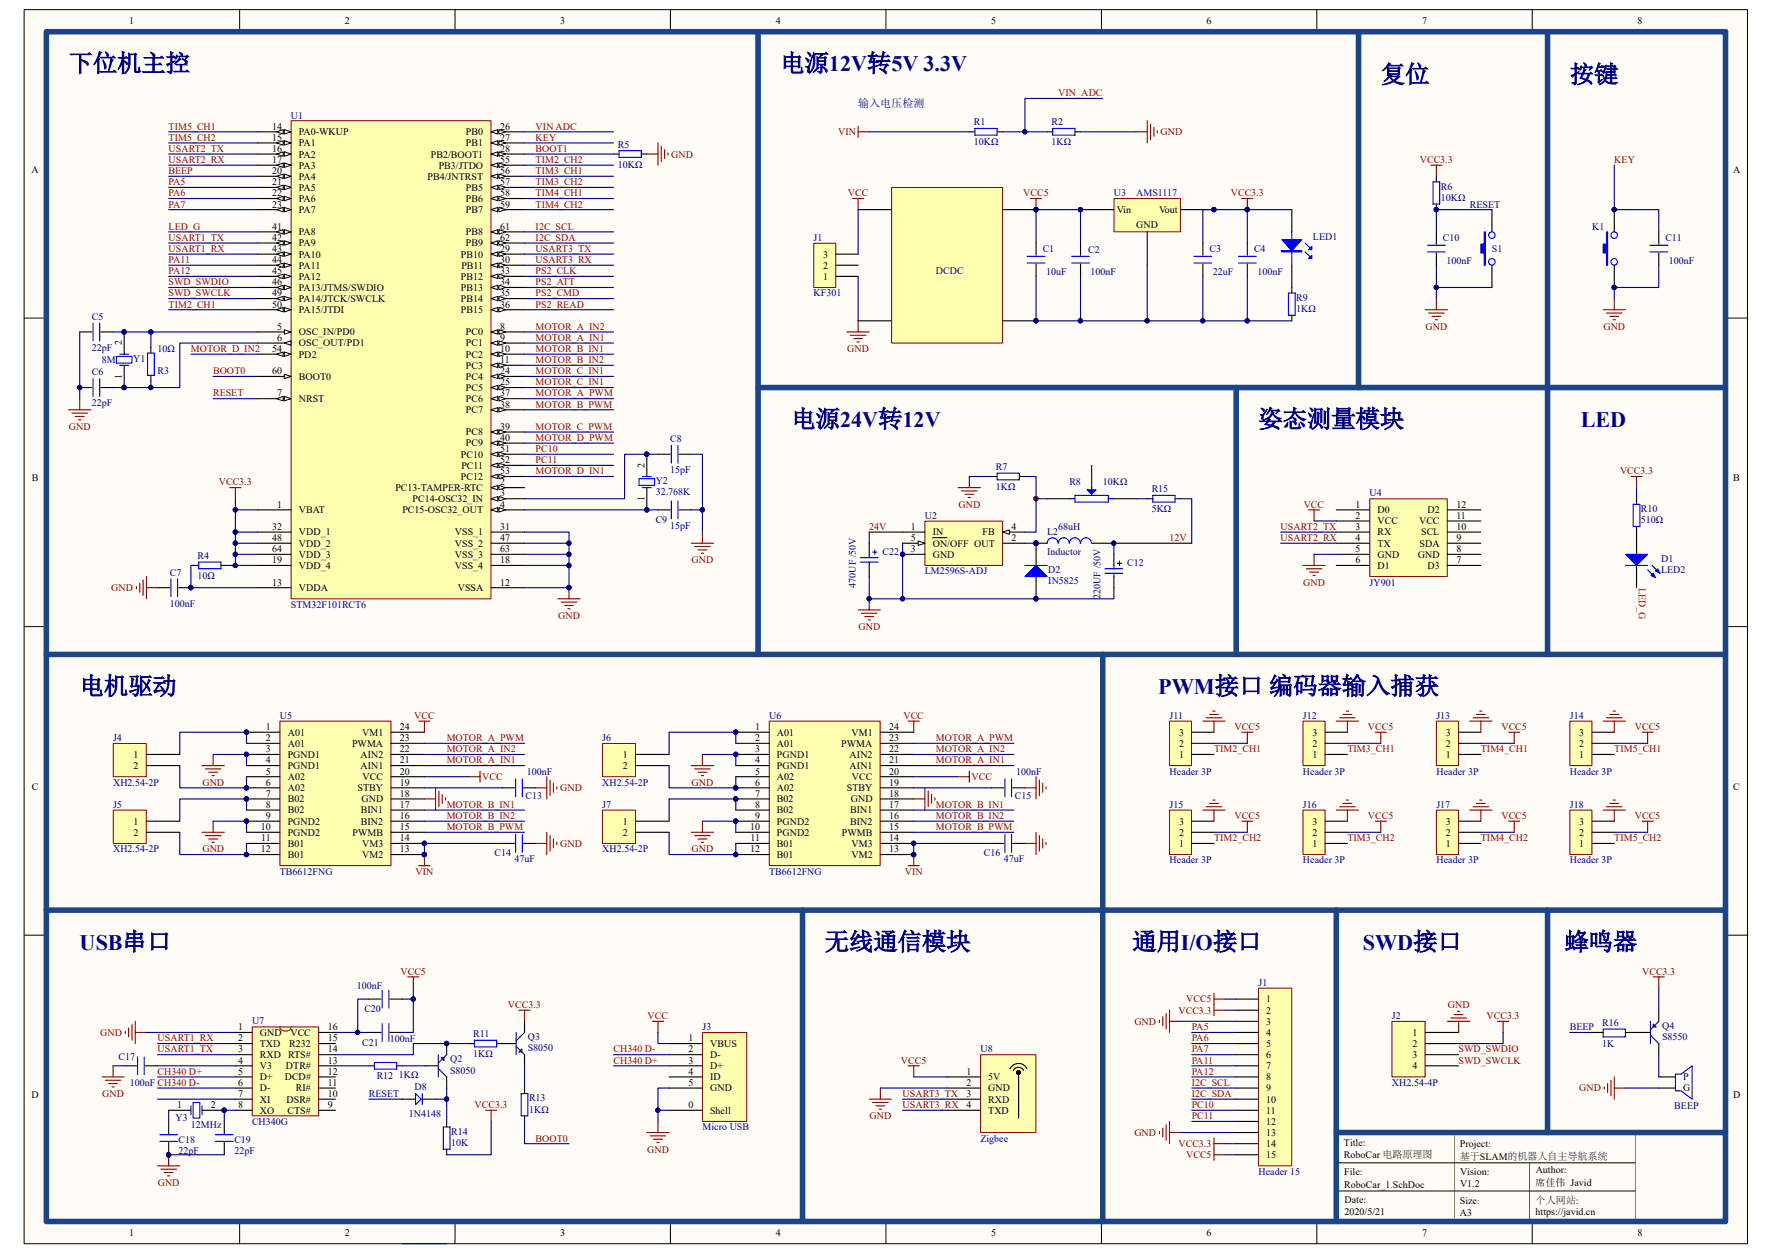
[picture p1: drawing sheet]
<svg xmlns="http://www.w3.org/2000/svg" width="420mm" height="297mm" viewBox="0 0 420 297" stroke-linecap="round" stroke-linejoin="round" font-family="sans-serif">
<defs><g id="words">
<g font-size="5.8" fill="#000080">
<text x="16.3" y="16.9">下位机主控</text>
<text x="185" y="16.9">电源12V转5V 3.3V</text>
<text x="327.3" y="19.6">复位</text>
<text x="372.1" y="19.6">按键</text>
<text x="187.6" y="101.3">电源24V转12V</text>
<text x="298.3" y="101.3">姿态测量模块</text>
<text x="18.9" y="164.5">电机驱动</text>
<text x="195.5" y="225.2">无线通信模块</text>
<text x="268.4" y="225.2">通用I/O接口</text>
<text x="370.8" y="225.2">蜂鸣器</text>
</g>
<g font-size="5.2" fill="#000080">
<text x="374.7" y="101.3">LED</text>
<text x="274.5" y="164.5">PWM接口 编码器输入捕获</text>
<text x="18.9" y="225.2">USB串口</text>
<text x="323" y="225.2">SWD接口</text>
</g>
<text font-size="2.6" fill="#000080" x="203.4" y="25.4">输入电压检测</text>
<g font-size="2.4">
<text x="30.6" y="5.7">1</text>
<text x="81.7" y="5.7">2</text>
<text x="132.8" y="5.7">3</text>
<text x="183.9" y="5.7">4</text>
<text x="234.9" y="5.7">5</text>
<text x="286" y="5.7">6</text>
<text x="337.1" y="5.7">7</text>
<text x="388.1" y="5.7">8</text>
<text x="64.5" y="30.7">14</text>
<text x="64.5" y="33.4">15</text>
<text x="64.5" y="36">16</text>
<text x="70.8" y="32">PA0-WKUP</text>
<text x="70.8" y="34.7">PA1</text>
<text x="110.4" y="32">PB0</text>
<text x="110.4" y="34.7">PB1</text>
<text x="118.5" y="30.7">26</text>
<text x="118.5" y="33.4">27</text>
<text x="118.5" y="36">28</text>
<text x="7.5" y="40.9">A</text>
<text x="64.5" y="38.7">17</text>
<text x="64.5" y="41.3">20</text>
<text x="70.8" y="37.3">PA2</text>
<text x="70.8" y="40">PA3</text>
<text x="102.2" y="37.3">PB2/BOOT1</text>
<text x="104" y="40">PB3/JTDO</text>
<text x="118.5" y="38.7">55</text>
<text x="118.5" y="41.3">56</text>
<text x="410.8" y="40.9">A</text>
<text x="64.5" y="43.9">21</text>
<text x="64.5" y="46.5">22</text>
<text x="70.8" y="42.6">PA4</text>
<text x="70.8" y="45.2">PA5</text>
<text x="70.8" y="47.9">PA6</text>
<text x="101.3" y="42.6">PB4/JNTRST</text>
<text x="110.4" y="45.2">PB5</text>
<text x="110.4" y="47.9">PB6</text>
<text x="118.5" y="43.9">57</text>
<text x="118.5" y="46.5">58</text>
<text x="64.5" y="49.2">23</text>
<text x="70.8" y="50.5">PA7</text>
<text x="110.4" y="50.5">PB7</text>
<text x="118.5" y="49.2">59</text>
<text x="264.7" y="50.5">Vin</text>
<text x="269.3" y="53.9">GND</text>
<text x="274.7" y="50.5">Vout</text>
<text x="64.5" y="54.4">41</text>
<text x="64.5" y="57.1">42</text>
<text x="64.5" y="59.7">43</text>
<text x="70.8" y="55.8">PA8</text>
<text x="70.8" y="58.4">PA9</text>
<text x="110.4" y="55.8">PB8</text>
<text x="110.4" y="58.4">PB9</text>
<text x="118.5" y="54.4">61</text>
<text x="118.5" y="57.1">62</text>
<text x="118.5" y="59.7">29</text>
<text x="64.5" y="62.4">44</text>
<text x="64.5" y="65">45</text>
<text x="70.8" y="61">PA10</text>
<text x="70.8" y="63.7">PA11</text>
<text x="109.3" y="61">PB10</text>
<text x="109.3" y="63.7">PB11</text>
<text x="118.5" y="62.4">30</text>
<text x="118.5" y="65">33</text>
<text x="195.1" y="63.7">2</text>
<text x="195.1" y="61">3</text>
<text x="64.5" y="67.6">46</text>
<text x="64.5" y="70.3">49</text>
<text x="70.8" y="66.3">PA12</text>
<text x="70.8" y="69">PA13/JTMS/SWDIO</text>
<text x="70.8" y="71.6">PA14/JTCK/SWCLK</text>
<text x="109.3" y="66.3">PB12</text>
<text x="109.3" y="69">PB13</text>
<text x="109.3" y="71.6">PB14</text>
<text x="118.5" y="67.6">34</text>
<text x="118.5" y="70.3">35</text>
<text x="195.1" y="66.3">1</text>
<text x="64.5" y="72.9">50</text>
<text x="70.8" y="74.2">PA15/JTDI</text>
<text x="109.3" y="74.2">PB15</text>
<text x="118.5" y="72.9">36</text>
<text x="28.9" y="81.8" transform="rotate(-90 28.9 81.8)">2</text>
<text x="64.5" y="83.4">54</text>
<text x="65.7" y="78.2">5</text>
<text x="65.7" y="80.8">6</text>
<text x="70.8" y="79.5">OSC_IN/PD0</text>
<text x="70.8" y="82.1">OSC_OUT/PD1</text>
<text x="110.4" y="79.5">PC0</text>
<text x="110.4" y="82.1">PC1</text>
<text x="118.5" y="78.2">8</text>
<text x="118.5" y="80.8">9</text>
<text x="118.5" y="83.4">10</text>
<text x="28.9" y="89.9" transform="rotate(-90 28.9 89.9)">1</text>
<text x="64.5" y="88.7">60</text>
<text x="70.8" y="84.8">PD2</text>
<text x="110.4" y="84.8">PC2</text>
<text x="110.4" y="87.4">PC3</text>
<text x="118.5" y="86.1">11</text>
<text x="118.5" y="88.7">24</text>
<text x="65.7" y="94">7</text>
<text x="70.8" y="90">BOOT0</text>
<text x="70.8" y="95.3">NRST</text>
<text x="110.4" y="90">PC4</text>
<text x="110.4" y="92.7">PC5</text>
<text x="110.4" y="95.3">PC6</text>
<text x="118.5" y="91.4">25</text>
<text x="118.5" y="94">37</text>
<text x="110.4" y="98">PC7</text>
<text x="118.5" y="96.6">38</text>
<text x="118.5" y="101.9">39</text>
<text x="110.4" y="103.2">PC8</text>
<text x="110.4" y="105.8">PC9</text>
<text x="118.5" y="104.5">40</text>
<text x="118.5" y="107.1">51</text>
<text x="109.3" y="108.5">PC10</text>
<text x="109.3" y="113.7">PC12</text>
<text x="109.3" y="111.1">PC11</text>
<text x="118.5" y="109.8">52</text>
<text x="118.5" y="112.4">53</text>
<text x="152.8" y="110.8" transform="rotate(-90 152.8 110.8)">2</text>
<text x="7.6" y="114.1">B</text>
<text x="93.7" y="116.4">PC13-TAMPER-RTC</text>
<text x="97.8" y="119">PC14-OSC32_IN</text>
<text x="118.5" y="115.1">2</text>
<text x="118.5" y="117.7">3</text>
<text x="152.8" y="118.9" transform="rotate(-90 152.8 118.9)">1</text>
<text x="410.8" y="114.1">B</text>
<text x="64.5" y="125.6">32</text>
<text x="65.7" y="120.4">1</text>
<text x="70.8" y="121.7">VBAT</text>
<text x="95.4" y="121.7">PC15-OSC32_OUT</text>
<text x="118.5" y="120.4">4</text>
<text x="118.5" y="125.6">31</text>
<text x="215.9" y="125.6">1</text>
<text x="239.8" y="125.6">4</text>
<text x="321.3" y="120.4">1</text>
<text x="321.3" y="123">2</text>
<text x="321.3" y="125.6">3</text>
<text x="326.5" y="121.7">D0</text>
<text x="326.5" y="124.3">VCC</text>
<text x="336.3" y="124.3">VCC</text>
<text x="338.3" y="121.7">D2</text>
<text x="345.2" y="120.4">12</text>
<text x="345.2" y="123">11</text>
<text x="345.2" y="125.6">10</text>
<text x="64.5" y="128.3">48</text>
<text x="64.5" y="130.9">64</text>
<text x="70.8" y="126.9">VDD_1</text>
<text x="70.8" y="129.6">VDD_2</text>
<text x="107.8" y="126.9">VSS_1</text>
<text x="107.8" y="129.6">VSS_2</text>
<text x="118.5" y="128.3">47</text>
<text x="118.5" y="130.9">63</text>
<text x="215.9" y="128.3">5</text>
<text x="215.9" y="130.9">3</text>
<text x="221.1" y="129.6">ON/OFF OUT</text>
<text x="221.1" y="126.9">IN</text>
<text x="232.9" y="126.9">FB</text>
<text x="239.8" y="128.3">2</text>
<text x="321.3" y="128.3">4</text>
<text x="321.3" y="130.9">5</text>
<text x="326.5" y="126.9">RX</text>
<text x="326.5" y="129.6">TX</text>
<text x="336.5" y="129.6">SDA</text>
<text x="336.8" y="126.9">SCL</text>
<text x="345.2" y="128.3">9</text>
<text x="345.2" y="130.9">8</text>
<text x="64.5" y="133.5">19</text>
<text x="70.8" y="132.2">VDD_3</text>
<text x="70.8" y="134.8">VDD_4</text>
<text x="107.8" y="132.2">VSS_3</text>
<text x="107.8" y="134.8">VSS_4</text>
<text x="118.5" y="133.5">18</text>
<text x="221.1" y="132.2">GND</text>
<text x="321.3" y="133.5">6</text>
<text x="326.5" y="132.2">GND</text>
<text x="326.5" y="134.8">D1</text>
<text x="336.1" y="132.2">GND</text>
<text x="338.3" y="134.8">D3</text>
<text x="345.2" y="133.5">7</text>
<text x="64.5" y="138.8">13</text>
<text x="70.8" y="140.1">VDDA</text>
<text x="108.5" y="140.1">VSSA</text>
<text x="118.5" y="138.8">12</text>
<text x="63" y="173.1">1</text>
<text x="94.8" y="173.1">24</text>
<text x="179" y="173.1">1</text>
<text x="210.8" y="173.1">24</text>
<text x="31.7" y="179.7">1</text>
<text x="63" y="175.7">2</text>
<text x="63" y="178.3">3</text>
<text x="68.2" y="174.4">A01</text>
<text x="68.2" y="177">A01</text>
<text x="68.2" y="179.7">PGND1</text>
<text x="83.4" y="177">PWMA</text>
<text x="85.4" y="179.7">AIN2</text>
<text x="85.8" y="174.4">VM1</text>
<text x="94.8" y="175.7">23</text>
<text x="94.8" y="178.3">22</text>
<text x="147.7" y="179.7">1</text>
<text x="179" y="175.7">2</text>
<text x="179" y="178.3">3</text>
<text x="184.1" y="174.4">A01</text>
<text x="184.1" y="177">A01</text>
<text x="184.1" y="179.7">PGND1</text>
<text x="199.4" y="177">PWMA</text>
<text x="201.4" y="179.7">AIN2</text>
<text x="201.8" y="174.4">VM1</text>
<text x="210.8" y="175.7">23</text>
<text x="210.8" y="178.3">22</text>
<text x="279.4" y="179.7">1</text>
<text x="279.4" y="177">2</text>
<text x="279.4" y="174.4">3</text>
<text x="311.1" y="179.7">1</text>
<text x="311.1" y="177">2</text>
<text x="311.1" y="174.4">3</text>
<text x="342.7" y="179.7">1</text>
<text x="342.7" y="177">2</text>
<text x="342.7" y="174.4">3</text>
<text x="374.3" y="179.7">1</text>
<text x="374.3" y="177">2</text>
<text x="374.3" y="174.4">3</text>
<text x="31.7" y="182.3">2</text>
<text x="63" y="181">4</text>
<text x="63" y="183.6">5</text>
<text x="68.2" y="182.3">PGND1</text>
<text x="68.2" y="184.9">A02</text>
<text x="85.4" y="182.3">AIN1</text>
<text x="85.9" y="184.9">VCC</text>
<text x="94.8" y="181">21</text>
<text x="94.8" y="183.6">20</text>
<text x="147.7" y="182.3">2</text>
<text x="179" y="181">4</text>
<text x="179" y="183.6">5</text>
<text x="184.1" y="182.3">PGND1</text>
<text x="184.1" y="184.9">A02</text>
<text x="201.4" y="182.3">AIN1</text>
<text x="201.9" y="184.9">VCC</text>
<text x="210.8" y="181">21</text>
<text x="210.8" y="183.6">20</text>
<text x="7.6" y="187.2">C</text>
<text x="63" y="186.2">6</text>
<text x="63" y="188.8">7</text>
<text x="63" y="191.5">8</text>
<text x="68.2" y="187.5">A02</text>
<text x="68.2" y="190.2">B02</text>
<text x="84.8" y="187.5">STBY</text>
<text x="85.7" y="190.2">GND</text>
<text x="94.8" y="186.2">19</text>
<text x="94.8" y="188.8">18</text>
<text x="94.8" y="191.5">17</text>
<text x="179" y="186.2">6</text>
<text x="179" y="188.8">7</text>
<text x="179" y="191.5">8</text>
<text x="184.1" y="187.5">A02</text>
<text x="184.1" y="190.2">B02</text>
<text x="200.7" y="187.5">STBY</text>
<text x="201.7" y="190.2">GND</text>
<text x="210.8" y="186.2">19</text>
<text x="210.8" y="188.8">18</text>
<text x="210.8" y="191.5">17</text>
<text x="410.8" y="187.2">C</text>
<text x="31.7" y="195.5">1</text>
<text x="61.8" y="196.8">10</text>
<text x="63" y="194.1">9</text>
<text x="68.2" y="192.8">B02</text>
<text x="68.2" y="195.5">PGND2</text>
<text x="85.6" y="192.8">BIN1</text>
<text x="85.6" y="195.5">BIN2</text>
<text x="94.8" y="194.1">16</text>
<text x="94.8" y="196.8">15</text>
<text x="147.7" y="195.5">1</text>
<text x="177.8" y="196.8">10</text>
<text x="179" y="194.1">9</text>
<text x="184.1" y="192.8">B02</text>
<text x="184.1" y="195.5">PGND2</text>
<text x="201.5" y="192.8">BIN1</text>
<text x="201.5" y="195.5">BIN2</text>
<text x="210.8" y="196.8">15</text>
<text x="210.8" y="194.1">16</text>
<text x="279.4" y="195.5">3</text>
<text x="311.1" y="195.5">3</text>
<text x="342.7" y="195.5">3</text>
<text x="374.3" y="195.5">3</text>
<text x="31.7" y="198.1">2</text>
<text x="61.8" y="202.1">12</text>
<text x="61.9" y="199.4">11</text>
<text x="68.2" y="198.1">PGND2</text>
<text x="68.2" y="200.7">B01</text>
<text x="68.2" y="203.4">B01</text>
<text x="83.6" y="198.1">PWMB</text>
<text x="85.8" y="200.7">VM3</text>
<text x="85.8" y="203.4">VM2</text>
<text x="94.8" y="199.4">14</text>
<text x="94.8" y="202.1">13</text>
<text x="147.7" y="198.1">2</text>
<text x="177.8" y="202.1">12</text>
<text x="177.9" y="199.4">11</text>
<text x="184.1" y="198.1">PGND2</text>
<text x="184.1" y="200.7">B01</text>
<text x="184.1" y="203.4">B01</text>
<text x="199.6" y="198.1">PWMB</text>
<text x="201.8" y="200.7">VM3</text>
<text x="201.8" y="203.4">VM2</text>
<text x="210.8" y="199.4">14</text>
<text x="210.8" y="202.1">13</text>
<text x="279.4" y="200.7">1</text>
<text x="279.4" y="198.1">2</text>
<text x="311.1" y="200.7">1</text>
<text x="311.1" y="198.1">2</text>
<text x="342.7" y="200.7">1</text>
<text x="342.7" y="198.1">2</text>
<text x="374.3" y="200.7">1</text>
<text x="374.3" y="198.1">2</text>
<text x="300.1" y="237.6">1</text>
<text x="56.4" y="244.2">1</text>
<text x="61.6" y="245.5">GND</text>
<text x="68.8" y="245.5">VCC</text>
<text x="77.7" y="244.2">16</text>
<text x="300.1" y="240.3">2</text>
<text x="300.1" y="242.9">3</text>
<text x="300.1" y="245.5">4</text>
<text x="334.8" y="245.5">1</text>
<text x="56.4" y="246.8">2</text>
<text x="56.4" y="249.5">3</text>
<text x="61.6" y="248.2">TXD</text>
<text x="61.6" y="250.8">RXD</text>
<text x="68.3" y="250.8">RTS#</text>
<text x="68.5" y="248.2">R232</text>
<text x="77.7" y="249.5">14</text>
<text x="77.7" y="246.8">15</text>
<text x="163.2" y="246.8">1</text>
<text x="163.2" y="249.5">2</text>
<text x="168.3" y="248.2">VBUS</text>
<text x="168.3" y="250.8">D-</text>
<text x="300.1" y="248.2">5</text>
<text x="300.1" y="250.8">6</text>
<text x="334.8" y="248.2">2</text>
<text x="334.8" y="250.8">3</text>
<text x="56.4" y="252.1">4</text>
<text x="56.4" y="254.8">5</text>
<text x="56.4" y="257.4">6</text>
<text x="61.6" y="253.4">V3</text>
<text x="61.6" y="256.1">D+</text>
<text x="67.5" y="256.1">DCD#</text>
<text x="67.8" y="253.4">DTR#</text>
<text x="77.7" y="257.4">11</text>
<text x="77.7" y="254.8">12</text>
<text x="77.7" y="252.1">13</text>
<text x="163.2" y="252.1">3</text>
<text x="163.2" y="254.8">4</text>
<text x="163.2" y="257.4">5</text>
<text x="168.3" y="253.4">D+</text>
<text x="168.3" y="256.1">ID</text>
<text x="229.1" y="254.8">1</text>
<text x="229.1" y="257.4">2</text>
<text x="234.2" y="256.1">5V</text>
<text x="300.1" y="253.4">7</text>
<text x="300.1" y="256.1">8</text>
<text x="334.8" y="253.4">4</text>
<text x="398.9" y="256.1">P</text>
<text x="7.5" y="260.3">D</text>
<text x="42" y="262.7">1</text>
<text x="50" y="262.7">2</text>
<text x="56.4" y="260">7</text>
<text x="56.4" y="262.7">8</text>
<text x="61.6" y="258.7">D-</text>
<text x="61.6" y="261.4">XI</text>
<text x="61.6" y="264">XO</text>
<text x="67.9" y="261.4">DSR#</text>
<text x="68.2" y="264">CTS#</text>
<text x="70.1" y="258.7">RI#</text>
<text x="77.7" y="262.7">9</text>
<text x="77.7" y="260">10</text>
<text x="163.2" y="262.7">0</text>
<text x="168.3" y="258.7">GND</text>
<text x="168.3" y="264">Shell</text>
<text x="229.1" y="260">3</text>
<text x="229.1" y="262.7">4</text>
<text x="234.2" y="258.7">GND</text>
<text x="234.2" y="261.4">RXD</text>
<text x="234.2" y="264">TXD</text>
<text x="300.1" y="258.7">9</text>
<text x="300.1" y="261.4">10</text>
<text x="300.1" y="264">11</text>
<text x="398.9" y="258.7">G</text>
<text x="410.8" y="260.3">D</text>
<text x="300.1" y="266.6">12</text>
<text x="300.1" y="269.2">13</text>
<text x="300.1" y="271.9">14</text>
<text x="300.1" y="274.5">15</text>
<text x="318.5" y="271.7">Title:</text>
<text x="318.5" y="274.6">RoboCar 电路原理图</text>
<text x="346" y="274.9">基于SLAM的机器人自主导航系统</text>
<text x="346" y="271.8">Project:</text>
<text x="318.6" y="278.6">File:</text>
<text x="318.6" y="281.7">RoboCar_1.SchDoc</text>
<text x="346" y="278.6">Vision:</text>
<text x="346" y="281.5">V1.2</text>
<text x="364" y="281">席佳伟 Javid</text>
<text x="364" y="278">Author:</text>
<text x="318.7" y="285.2">Date:</text>
<text x="346" y="285.5">Size:</text>
<text x="364" y="288">https://javid.cn</text>
<text x="364" y="285.3">个人网站:</text>
<text x="30.6" y="293">1</text>
<text x="81.7" y="293">2</text>
<text x="132.8" y="293">3</text>
<text x="183.9" y="293">4</text>
<text x="234.9" y="293">5</text>
<text x="286" y="293">6</text>
<text x="318.7" y="288">2020/5/21</text>
<text x="337.1" y="293">7</text>
<text x="346" y="288.2">A3</text>
<text x="388.1" y="293">8</text>
</g>
<g font-size="2.4" fill="#980000">
<text x="250.8" y="22.8">VIN_ADC</text>
<text x="40" y="33.4">TIM5_CH2</text>
<text x="40" y="30.7">TIM5_CH1</text>
<text x="40" y="36">USART2_TX</text>
<text x="127" y="30.7">VIN ADC</text>
<text x="127" y="33.4">KEY</text>
<text x="127" y="36">BOOT1</text>
<text x="40" y="41.3">BEEP</text>
<text x="40" y="38.7">USART2_RX</text>
<text x="127" y="38.7">TIM2_CH2</text>
<text x="127" y="41.3">TIM3_CH1</text>
<text x="382.6" y="38.7">KEY</text>
<text x="40" y="43.9">PA5</text>
<text x="40" y="46.5">PA6</text>
<text x="127" y="43.9">TIM3_CH2</text>
<text x="127" y="46.5">TIM4_CH1</text>
<text x="40" y="49.2">PA7</text>
<text x="127" y="49.2">TIM4_CH2</text>
<text x="40" y="59.7">USART1_RX</text>
<text x="40" y="57.1">USART1_TX</text>
<text x="40" y="54.4">LED_G</text>
<text x="127" y="59.7">USART3_TX</text>
<text x="127" y="57.1">I2C_SDA</text>
<text x="127" y="54.4">I2C_SCL</text>
<text x="40" y="62.4">PA11</text>
<text x="40" y="65">PA12</text>
<text x="127" y="62.4">USART3_RX</text>
<text x="127" y="65">PS2_CLK</text>
<text x="40" y="70.3">SWD_SWCLK</text>
<text x="40" y="67.6">SWD_SWDIO</text>
<text x="127" y="67.6">PS2_ATT</text>
<text x="127" y="70.3">PS2_CMD</text>
<text x="40" y="72.9">TIM2_CH1</text>
<text x="127" y="72.9">PS2_READ</text>
<text x="45.3" y="83.4">MOTOR_D_IN2</text>
<text x="127" y="78.2">MOTOR_A_IN2</text>
<text x="127" y="80.8">MOTOR_A_IN1</text>
<text x="127" y="83.4">MOTOR_B_IN1</text>
<text x="50.5" y="88.7">BOOT0</text>
<text x="127" y="86.1">MOTOR_B_IN2</text>
<text x="127" y="88.7">MOTOR_C_IN1</text>
<text x="50.5" y="94">RESET</text>
<text x="127" y="91.4">MOTOR_C_IN1</text>
<text x="127" y="94">MOTOR_A_PWM</text>
<text x="127" y="101.9">MOTOR_C_PWM</text>
<text x="127" y="96.6">MOTOR_B_PWM</text>
<text x="127" y="104.5">MOTOR_D_PWM</text>
<text x="127" y="107.1">PC10</text>
<text x="127" y="112.4">MOTOR_D_IN1</text>
<text x="127" y="109.8">PC11</text>
<text x="303.5" y="125.6">USART2_TX</text>
<text x="303.5" y="128.3">USART2_RX</text>
<text x="388.4" y="139.3" transform="rotate(90 388.4 139.3)">LED_G</text>
<text x="105.9" y="175.7">MOTOR_A_PWM</text>
<text x="105.9" y="178.3">MOTOR_A_IN2</text>
<text x="221.8" y="175.7">MOTOR_A_PWM</text>
<text x="221.8" y="178.3">MOTOR_A_IN2</text>
<text x="287.7" y="178.3">TIM2_CH1</text>
<text x="319.4" y="178.3">TIM3_CH1</text>
<text x="351" y="178.3">TIM4_CH1</text>
<text x="382.6" y="178.3">TIM5_CH1</text>
<text x="105.9" y="181">MOTOR_A_IN1</text>
<text x="221.8" y="181">MOTOR_A_IN1</text>
<text x="105.9" y="191.5">MOTOR_B_IN1</text>
<text x="221.8" y="191.5">MOTOR_B_IN1</text>
<text x="105.9" y="194.1">MOTOR_B_IN2</text>
<text x="105.9" y="196.8">MOTOR_B_PWM</text>
<text x="221.8" y="194.1">MOTOR_B_IN2</text>
<text x="221.8" y="196.8">MOTOR_B_PWM</text>
<text x="287.7" y="199.4">TIM2_CH2</text>
<text x="319.4" y="199.4">TIM3_CH2</text>
<text x="351" y="199.4">TIM4_CH2</text>
<text x="382.6" y="199.4">TIM5_CH2</text>
<text x="282.4" y="244.2">PA5</text>
<text x="37.3" y="246.8">USART1_RX</text>
<text x="37.3" y="249.5">USART1_TX</text>
<text x="145.4" y="249.5">CH340 D-</text>
<text x="282.4" y="246.8">PA6</text>
<text x="282.4" y="249.5">PA7</text>
<text x="345.7" y="249.5">SWD_SWDIO</text>
<text x="37.3" y="254.8">CH340 D+</text>
<text x="145.4" y="252.1">CH340 D+</text>
<text x="282.4" y="252.1">PA11</text>
<text x="282.4" y="254.8">PA12</text>
<text x="282.4" y="257.4">I2C_SCL</text>
<text x="345.7" y="252.1">SWD_SWCLK</text>
<text x="282.4" y="260">I2C_SDA</text>
<text x="282.4" y="262.7">PC10</text>
<text x="282.4" y="265.3">PC11</text>
<text x="127" y="270.6">BOOT0</text>
</g>
<g font-size="2.4" fill="#000080">
<text x="69" y="28.1">U1</text>
<text x="230.8" y="29.7">R1</text>
<text x="249.3" y="29.7">R2</text>
<text x="146.5" y="35">R5</text>
<text x="230.8" y="34.4">10KΩ</text>
<text x="249.3" y="34.4">1KΩ</text>
<text x="146.5" y="39.7">10KΩ</text>
<text x="264" y="46.5">U3</text>
<text x="269.3" y="46.5">AMS1117</text>
<text x="341.5" y="45">R6</text>
<text x="341.5" y="47.6">10KΩ</text>
<text x="348.4" y="49.2">RESET</text>
<text x="192.8" y="57.1">J1</text>
<text x="247.1" y="59.7">C1</text>
<text x="257.9" y="60">C2</text>
<text x="286.7" y="59.7">C3</text>
<text x="297.2" y="59.7">C4</text>
<text x="311.2" y="56.8">LED1</text>
<text x="342" y="57.1">C10</text>
<text x="353.6" y="59.7">S1</text>
<text x="377.4" y="54.4">K1</text>
<text x="394.7" y="57.1">C11</text>
<text x="221.8" y="65">DCDC</text>
<text x="247.9" y="65.3">10uF</text>
<text x="258.5" y="65.3">100nF</text>
<text x="287.5" y="65.3">22uF</text>
<text x="298" y="65.3">100nF</text>
<text x="342.8" y="62.6">100nF</text>
<text x="395.5" y="62.6">100nF</text>
<text x="192.8" y="70.3">KF301</text>
<text x="307.2" y="71.3">R9</text>
<text x="21.8" y="75.8">C5</text>
<text x="307.2" y="74">1KΩ</text>
<text x="21.8" y="83.2">22pF</text>
<text x="37.3" y="83.4">10Ω</text>
<text x="21.8" y="89">C6</text>
<text x="24.2" y="86.1">8M</text>
<text x="31.5" y="85.8">Y1</text>
<text x="37.3" y="88.7">R3</text>
<text x="21.8" y="96.4">22pF</text>
<text x="158.8" y="104.8">C8</text>
<text x="158.8" y="112.2">15pF</text>
<text x="236.1" y="111.4">R7</text>
<text x="155.4" y="114.8">Y2</text>
<text x="155.4" y="117.4">32.768K</text>
<text x="236.1" y="116.1">1KΩ</text>
<text x="253.4" y="115.1">R8</text>
<text x="261.4" y="115.1">10KΩ</text>
<text x="273" y="116.7">R15</text>
<text x="324.6" y="117.7">U4</text>
<text x="155.4" y="124">C9</text>
<text x="158.8" y="125.3">15pF</text>
<text x="219.2" y="123">U2</text>
<text x="250.8" y="125.6">68uH</text>
<text x="273" y="121.4">5KΩ</text>
<text x="388.9" y="121.4">R10</text>
<text x="388.9" y="124">510Ω</text>
<text x="209.2" y="131.6">C22</text>
<text x="248.2" y="126.9">L2</text>
<text x="248.2" y="131.7">Inductor</text>
<text x="40.3" y="136.4">C7</text>
<text x="46.8" y="132.5">R4</text>
<text x="46.8" y="137.2">10Ω</text>
<text x="219.2" y="136.1">LM2596S-ADJ</text>
<text x="248.5" y="135.9">D2</text>
<text x="267.2" y="134.2">C12</text>
<text x="393.7" y="133.3">D1</text>
<text x="393.7" y="135.9">LED2</text>
<text x="40.3" y="143.8">100nF</text>
<text x="202.9" y="139.3" transform="rotate(-90 202.9 139.3)">470UF /50V</text>
<text x="248.5" y="138.5">IN5825</text>
<text x="260.9" y="141.9" transform="rotate(-90 260.9 141.9)">220UF /50V</text>
<text x="324.6" y="138.8">JY901</text>
<text x="69" y="144.1">STM32F101RCT6</text>
<text x="66.3" y="170.4">U5</text>
<text x="182.3" y="170.4">U6</text>
<text x="277.2" y="170.4">J11</text>
<text x="308.8" y="170.4">J12</text>
<text x="340.4" y="170.4">J13</text>
<text x="372.1" y="170.4">J14</text>
<text x="26.8" y="175.7">J4</text>
<text x="142.7" y="175.7">J6</text>
<text x="124.8" y="183.6">100nF</text>
<text x="240.8" y="183.6">100nF</text>
<text x="277.2" y="183.6">Header 3P</text>
<text x="308.8" y="183.6">Header 3P</text>
<text x="340.4" y="183.6">Header 3P</text>
<text x="372.1" y="183.6">Header 3P</text>
<text x="26.8" y="186.2">XH2.54-2P</text>
<text x="26.8" y="191.5">J5</text>
<text x="124.6" y="189.4">C13</text>
<text x="142.7" y="186.2">XH2.54-2P</text>
<text x="142.7" y="191.5">J7</text>
<text x="240.5" y="189.4">C15</text>
<text x="277.2" y="191.5">J15</text>
<text x="308.8" y="191.5">J16</text>
<text x="340.4" y="191.5">J17</text>
<text x="372.1" y="191.5">J18</text>
<text x="26.8" y="202.1">XH2.54-2P</text>
<text x="117.2" y="202.8">C14</text>
<text x="142.7" y="202.1">XH2.54-2P</text>
<text x="233.2" y="202.8">C16</text>
<text x="66.3" y="207.3">TB6612FNG</text>
<text x="122" y="204.4">47uF</text>
<text x="182.3" y="207.3">TB6612FNG</text>
<text x="237.9" y="204.4">47uF</text>
<text x="277.2" y="204.7">Header 3P</text>
<text x="308.8" y="204.7">Header 3P</text>
<text x="340.4" y="204.7">Header 3P</text>
<text x="372.1" y="204.7">Header 3P</text>
<text x="298.3" y="233.7">J1</text>
<text x="84.5" y="234.5">100nF</text>
<text x="86.4" y="240">C20</text>
<text x="59.7" y="242.7">U7</text>
<text x="112.2" y="245.8">R11</text>
<text x="166.5" y="244.2">J3</text>
<text x="329.9" y="241.6">J2</text>
<text x="372.1" y="244.2">BEEP</text>
<text x="379.7" y="243.2">R16</text>
<text x="394" y="244">Q4</text>
<text x="28.1" y="251.3">C17</text>
<text x="85.9" y="247.9">C21</text>
<text x="92.4" y="247.1">100nF</text>
<text x="106.7" y="251.8">Q2</text>
<text x="112.2" y="250.5">1KΩ</text>
<text x="125.1" y="246.6">Q3</text>
<text x="125.1" y="249.2">S8050</text>
<text x="232.4" y="249.5">U8</text>
<text x="379.7" y="248.2">1K</text>
<text x="394" y="246.6">S8550</text>
<text x="30.7" y="257.4">100nF CH340 D-</text>
<text x="89.3" y="255.8">R12</text>
<text x="94.5" y="255.6">1KΩ</text>
<text x="106.7" y="254.5">S8050</text>
<text x="329.9" y="257.4">XH2.54-4P</text>
<text x="87.4" y="260">RESET</text>
<text x="98.2" y="258.4">D8</text>
<text x="125.4" y="261.1">R13</text>
<text x="125.4" y="263.7">1KΩ</text>
<text x="396.8" y="262.9">BEEP</text>
<text x="41.6" y="265.8">Y3</text>
<text x="45.3" y="267.4">12MHz</text>
<text x="59.7" y="266.6">CH340G</text>
<text x="96.9" y="264.8">1N4148</text>
<text x="106.9" y="269">R14</text>
<text x="166.5" y="267.9">Micro USB</text>
<text x="42.3" y="270.8">C18</text>
<text x="42.3" y="273.5">22pF</text>
<text x="55.5" y="270.8">C19</text>
<text x="55.5" y="273.5">22pF</text>
<text x="106.9" y="271.6">10K</text>
<text x="232.4" y="270.6">Zigbee</text>
<text x="298.3" y="278.5">Header 15</text>
</g>
<g font-size="2.4" fill="#800000">
<text x="198.6" y="32">VIN</text>
<text x="275.1" y="32">GND</text>
<text x="159.1" y="37.3">GND</text>
<text x="336.5" y="38.7">VCC3.3</text>
<text x="201" y="46.5">VCC</text>
<text x="242.5" y="46.5">VCC5</text>
<text x="291.7" y="46.5">VCC3.3</text>
<text x="200.8" y="83.4">GND</text>
<text x="337.9" y="78.2">GND</text>
<text x="380" y="78.2">GND</text>
<text x="16.3" y="101.9">GND</text>
<text x="384" y="112.4">VCC3.3</text>
<text x="51.9" y="115.1">VCC3.3</text>
<text x="206" y="125.6">24V</text>
<text x="227.2" y="120.4">GND</text>
<text x="309" y="120.4">VCC</text>
<text x="277.2" y="128.3">12V</text>
<text x="163.9" y="133.5">GND</text>
<text x="26.4" y="140.1">GND</text>
<text x="308.9" y="138.8">GND</text>
<text x="132.3" y="146.7">GND</text>
<text x="203.5" y="149.4">GND</text>
<text x="98.2" y="170.4">VCC</text>
<text x="214.1" y="170.4">VCC</text>
<text x="292.6" y="173.1">VCC5</text>
<text x="324.2" y="173.1">VCC5</text>
<text x="355.9" y="173.1">VCC5</text>
<text x="387.5" y="173.1">VCC5</text>
<text x="114.3" y="184.9">VCC</text>
<text x="230.3" y="184.9">VCC</text>
<text x="48" y="186.2">GND</text>
<text x="132.8" y="187.5">GND</text>
<text x="163.9" y="186.2">GND</text>
<text x="292.6" y="194.1">VCC5</text>
<text x="324.2" y="194.1">VCC5</text>
<text x="355.9" y="194.1">VCC5</text>
<text x="387.5" y="194.1">VCC5</text>
<text x="48" y="202.1">GND</text>
<text x="132.8" y="200.7">GND</text>
<text x="163.9" y="202.1">GND</text>
<text x="98.5" y="207.3">VIN</text>
<text x="214.5" y="207.3">VIN</text>
<text x="94.9" y="231.1">VCC5</text>
<text x="389.2" y="231.1">VCC3.3</text>
<text x="120.4" y="238.9">VCC3.3</text>
<text x="281.1" y="237.6">VCC5</text>
<text x="343.2" y="238.9">GND</text>
<text x="23.7" y="245.5">GND</text>
<text x="153.5" y="241.6">VCC</text>
<text x="268.9" y="242.9">GND</text>
<text x="279.3" y="240.3">VCC3.3</text>
<text x="352.3" y="241.6">VCC3.3</text>
<text x="213.5" y="252.1">VCC5</text>
<text x="24.2" y="260">GND</text>
<text x="112.5" y="262.7">VCC3.3</text>
<text x="213.9" y="262.7">USART3_RX</text>
<text x="213.9" y="260">USART3_TX</text>
<text x="374.3" y="258.7">GND</text>
<text x="206.1" y="265.3">GND</text>
<text x="268.9" y="269.2">GND</text>
<text x="153.4" y="273.2">GND</text>
<text x="279.3" y="271.9">VCC3.3</text>
<text x="281.1" y="274.5">VCC5</text>
<text x="37.4" y="281.1">GND</text>
</g>
</g></defs>
<path d="M5.8 2.3h408.4v292.5h-408.4z" fill="#fffcf8"/>
<path d="M5.7 2.3h408.5v292.5h-408.5z" fill="none" stroke="#000" stroke-width=".24"/>
<path d="M11 7.6h397.9v281.9h-397.9z" fill="#fffcf8"/>
<g fill="none" stroke="#000" stroke-width=".24">
<path d="M11 7.5h397.9v282h-397.9zM56.8 2.3v5.2M107.8 2.3v5.2M158.9 2.3v5.2M210 2.3v5.2M261.1 2.3v5.2M312.1 2.3v5.2M363.2 2.3v5.2M5.7 75.4h5.3M409 75.4h5.2M5.7 148.5h5.3M409 148.5h5.2"/>
<path d="M5.7 221.7h5.3M409 221.7h5.2M56.8 289.5v5.3M107.8 289.5v5.3M158.9 289.5v5.3M210 289.5v5.3M261.1 289.5v5.3M312.1 289.5v5.3M363.2 289.5v5.3"/>
</g>
<circle cx="245.5" cy="118.2" r=".51" fill="#000080" stroke="#000080" stroke-width=".24"/>
<path d="M153.3 36.5h2.6M155.9 33.9v5.3M156.7 34.7v3.7M157.5 35.5v2.1M158.3 36.3v.5" fill="none" stroke="#800000" stroke-width=".26"/>
<path d="M219.2 123.6h18.4v10.4h-18.4z" fill="#ffffb0"/>
<path d="M219.2 123.5h18.4v10.5h-18.4z" fill="none" stroke="#800000" stroke-width=".24"/>
<path d="M237.7 126.1h5.2" fill="none" stroke="#000" stroke-width=".26"/>
<path d="M237.7 126.1l1.5-.5v1.1z" fill="#fffcf8"/>
<path d="M237.7 126.1l1.5-.5v1.1z" fill="none" stroke="#000" stroke-width=".24"/>
<path d="M213.9 128.8h5.3" fill="none" stroke="#000" stroke-width=".26"/>
<path d="M217.6 128.2l1.6 .6-1.6 .5z" fill="#fffcf8"/>
<path d="M217.6 128.2l1.6 .6-1.6 .5z" fill="none" stroke="#000" stroke-width=".24"/>
<path d="M206 128.8v2.6M206 134v2.7M213.9 131.4h5.3M213.9 126.1h5.3M221 127.4h3.5M237.7 128.8h5.2M245.6 128.8v5.2M245.6 136.7v5.2" fill="none" stroke="#000" stroke-width=".26"/>
<g fill="#000080" stroke="#000080" stroke-width=".24">
<circle cx="213.9" cy="131.4" r=".51"/>
<circle cx="245.5" cy="141.9" r=".51"/>
<circle cx="245.5" cy="128.8" r=".51"/>
</g>
<path d="M203.9 132.2h4.2M203.9 133.2h4.2M206 131.4v.8M206 133.2v.8M206.8 130.9h1.1M207.3 130.3v1.1" fill="none" stroke="#00f" stroke-width=".26"/>
<path d="M227.1 115.6h5.3M227.9 116.4h3.7M228.7 117.2h2.1M229.5 118h.5M229.7 113v2.6" fill="none" stroke="#800000" stroke-width=".26"/>
<path d="M242.9 136.7l2.7-2.7 2.6 2.7z" fill="#00f"/>
<path d="M242.9 134h5.3M242.9 136.7l2.7-2.7 2.6 2.7zM248.2 128.8a1.29 1.29 0 0 1 1.3-1.3 1.29 1.29 0 0 1 1.3 1.3M250.8 128.8a1.29 1.29 0 0 1 1.3-1.3 1.29 1.29 0 0 1 1.3 1.3M253.5 128.8a1.29 1.29 0 0 1 1.3-1.3 1.29 1.29 0 0 1 1.2 1.3M256.1 128.8a1.29 1.29 0 0 1 1.3-1.3 1.29 1.29 0 0 1 1.3 1.3M261.9 134.8h4.2M261.9 135.9h4.2M264 134v.8M264 135.9v.8M264.8 133.5h1.1M265.3 133v1" fill="none" stroke="#00f" stroke-width=".26"/>
<g fill="#000080" stroke="#000080" stroke-width=".24">
<circle cx="245.5" cy="141.9" r=".51"/>
<circle cx="245.5" cy="128.8" r=".51"/>
<circle cx="206" cy="141.9" r=".51"/>
</g>
<path d="M245.6 128.8h2.6M258.7 128.8h2.7M264 131.4v2.6M264 136.7v2.6" fill="none" stroke="#000" stroke-width=".26"/>
<circle cx="245.5" cy="118.2" r=".51" fill="#800000" stroke="#800000" stroke-width=".24"/>
<path d="M203.4 144.6h5.3M204.2 145.4h3.7M205 146.2h2.1M205.8 146.9h.5M206 141.9v2.7M215.2 252.6h2.7M216.6 252.6v2.7" fill="none" stroke="#800000" stroke-width=".26"/>
<path d="M232.5 250.1h13v18.3h-13z" fill="#ffffb0"/>
<path d="M232.4 250h13.1v18.4h-13.1z" fill="none" stroke="#800000" stroke-width=".24"/>
<path d="M145.4 36.5h1.3M152 36.5h1.3M29.4 78.7v5.3M29.4 86.6v5.3M224.5 255.3h7.9M224.5 257.9h7.9M241.4 254.3v10.7M242.6 253.7a1.33 1.33 0 0 0-1.2-.7 1.33 1.33 0 0 0-1.2 .8M243.4 253.3a2.23 2.23 0 0 0-2-1.2 2.23 2.23 0 0 0-2 1.3M224.5 260.5h7.9M224.5 263.2h7.9" fill="none" stroke="#000" stroke-width=".26"/>
<circle cx="241.4" cy="254.2" r=".51" fill="#000" stroke="#000" stroke-width=".24"/>
<path d="M208.7 257.9v2.6M206 260.5h5.3M206.8 261.3h3.7M207.6 262.1h2.1M208.4 262.9h.5" fill="none" stroke="#800000" stroke-width=".26"/>
<path d="M146.7 35.7h5.3v1.6h-5.3zM27.6 84.5h3.7v1.6h-3.7zM28.4 84h2.1M28.4 86.6h2.1" fill="none" stroke="#00f" stroke-width=".26"/>
<g fill="#000080" stroke="#000080" stroke-width=".24">
<circle cx="29.4" cy="91.9" r=".51"/>
<circle cx="29.4" cy="78.7" r=".51"/>
</g>
<path d="M69 28.7h47.4v113.2h-47.4z" fill="#ffffb0"/>
<path d="M69 28.6h47.4v113.3h-47.4z" fill="none" stroke="#800000" stroke-width=".24"/>
<path d="M61.1 89.2h7.9" fill="none" stroke="#000" stroke-width=".26"/>
<path d="M67.4 88.7l1.6 .5-1.6 .6z" fill="#fffcf8"/>
<path d="M67.4 88.7l1.6 .5-1.6 .6z" fill="none" stroke="#000" stroke-width=".24"/>
<path d="M61.1 94.5h7.9" fill="none" stroke="#000" stroke-width=".26"/>
<path d="M67.4 94l1.6 .5-1.6 .5z" fill="#fffcf8"/>
<path d="M67.4 94l1.6 .5-1.6 .5z" fill="none" stroke="#000" stroke-width=".24"/>
<path d="M65.5 94.5l1.6-.5v1z" fill="#fffcf8"/>
<path d="M65.5 94.5l1.6-.5v1z" fill="none" stroke="#000" stroke-width=".24"/>
<path d="M61.1 78.7h7.9" fill="none" stroke="#000" stroke-width=".26"/>
<path d="M67.4 78.2l1.6 .5-1.6 .5z" fill="#fffcf8"/>
<path d="M67.4 78.2l1.6 .5-1.6 .5z" fill="none" stroke="#000" stroke-width=".24"/>
<path d="M61.1 81.3h7.9" fill="none" stroke="#000" stroke-width=".26"/>
<path d="M67.4 81.3l1.6-.5v1z" fill="#fffcf8"/>
<path d="M67.4 81.3l1.6-.5v1z" fill="none" stroke="#000" stroke-width=".24"/>
<path d="M61.1 31.2h7.9" fill="none" stroke="#000" stroke-width=".26"/>
<path d="M67.4 30.7l1.6 .5-1.6 .6z" fill="#fffcf8"/>
<path d="M67.4 30.7l1.6 .5-1.6 .6z" fill="none" stroke="#000" stroke-width=".24"/>
<path d="M65.5 31.2l1.6-.5v1.1z" fill="#fffcf8"/>
<path d="M65.5 31.2l1.6-.5v1.1z" fill="none" stroke="#000" stroke-width=".24"/>
<path d="M61.1 33.9h7.9" fill="none" stroke="#000" stroke-width=".26"/>
<path d="M67.4 33.4l1.6 .5-1.6 .5z" fill="#fffcf8"/>
<path d="M67.4 33.4l1.6 .5-1.6 .5z" fill="none" stroke="#000" stroke-width=".24"/>
<path d="M65.5 33.9l1.6-.5v1z" fill="#fffcf8"/>
<path d="M65.5 33.9l1.6-.5v1z" fill="none" stroke="#000" stroke-width=".24"/>
<path d="M61.1 36.5h7.9" fill="none" stroke="#000" stroke-width=".26"/>
<path d="M67.4 36l1.6 .5-1.6 .5z" fill="#fffcf8"/>
<path d="M67.4 36l1.6 .5-1.6 .5z" fill="none" stroke="#000" stroke-width=".24"/>
<path d="M65.5 36.5l1.6-.5v1z" fill="#fffcf8"/>
<path d="M65.5 36.5l1.6-.5v1z" fill="none" stroke="#000" stroke-width=".24"/>
<path d="M61.1 39.2h7.9" fill="none" stroke="#000" stroke-width=".26"/>
<path d="M67.4 38.6l1.6 .6-1.6 .5z" fill="#fffcf8"/>
<path d="M67.4 38.6l1.6 .6-1.6 .5z" fill="none" stroke="#000" stroke-width=".24"/>
<path d="M65.5 39.2l1.6-.6v1.1z" fill="#fffcf8"/>
<path d="M65.5 39.2l1.6-.6v1.1z" fill="none" stroke="#000" stroke-width=".24"/>
<path d="M61.1 41.8h7.9" fill="none" stroke="#000" stroke-width=".26"/>
<path d="M67.4 41.3l1.6 .5-1.6 .5z" fill="#fffcf8"/>
<path d="M67.4 41.3l1.6 .5-1.6 .5z" fill="none" stroke="#000" stroke-width=".24"/>
<path d="M65.5 41.8l1.6-.5v1z" fill="#fffcf8"/>
<path d="M65.5 41.8l1.6-.5v1z" fill="none" stroke="#000" stroke-width=".24"/>
<path d="M61.1 44.4h7.9" fill="none" stroke="#000" stroke-width=".26"/>
<path d="M67.4 43.9l1.6 .5-1.6 .6z" fill="#fffcf8"/>
<path d="M67.4 43.9l1.6 .5-1.6 .6z" fill="none" stroke="#000" stroke-width=".24"/>
<path d="M65.5 44.4l1.6-.5v1.1z" fill="#fffcf8"/>
<path d="M65.5 44.4l1.6-.5v1.1z" fill="none" stroke="#000" stroke-width=".24"/>
<path d="M61.1 47.1h7.9" fill="none" stroke="#000" stroke-width=".26"/>
<path d="M67.4 46.5l1.6 .6-1.6 .5z" fill="#fffcf8"/>
<path d="M67.4 46.5l1.6 .6-1.6 .5z" fill="none" stroke="#000" stroke-width=".24"/>
<path d="M65.5 47.1l1.6-.6v1.1z" fill="#fffcf8"/>
<path d="M65.5 47.1l1.6-.6v1.1z" fill="none" stroke="#000" stroke-width=".24"/>
<path d="M61.1 49.7h7.9" fill="none" stroke="#000" stroke-width=".26"/>
<path d="M67.4 49.2l1.6 .5-1.6 .5z" fill="#fffcf8"/>
<path d="M67.4 49.2l1.6 .5-1.6 .5z" fill="none" stroke="#000" stroke-width=".24"/>
<path d="M65.5 49.7l1.6-.5v1z" fill="#fffcf8"/>
<path d="M65.5 49.7l1.6-.5v1z" fill="none" stroke="#000" stroke-width=".24"/>
<path d="M61.1 55h7.9" fill="none" stroke="#000" stroke-width=".26"/>
<path d="M67.4 54.4l1.6 .6-1.6 .5z" fill="#fffcf8"/>
<path d="M67.4 54.4l1.6 .6-1.6 .5z" fill="none" stroke="#000" stroke-width=".24"/>
<path d="M65.5 55l1.6-.6v1.1z" fill="#fffcf8"/>
<path d="M65.5 55l1.6-.6v1.1z" fill="none" stroke="#000" stroke-width=".24"/>
<path d="M61.1 57.6h7.9" fill="none" stroke="#000" stroke-width=".26"/>
<path d="M67.4 57.1l1.6 .5-1.6 .5z" fill="#fffcf8"/>
<path d="M67.4 57.1l1.6 .5-1.6 .5z" fill="none" stroke="#000" stroke-width=".24"/>
<path d="M65.5 57.6l1.6-.5v1z" fill="#fffcf8"/>
<path d="M65.5 57.6l1.6-.5v1z" fill="none" stroke="#000" stroke-width=".24"/>
<path d="M61.1 60.2h7.9" fill="none" stroke="#000" stroke-width=".26"/>
<path d="M67.4 59.7l1.6 .5-1.6 .6z" fill="#fffcf8"/>
<path d="M67.4 59.7l1.6 .5-1.6 .6z" fill="none" stroke="#000" stroke-width=".24"/>
<path d="M65.5 60.2l1.6-.5v1.1z" fill="#fffcf8"/>
<path d="M65.5 60.2l1.6-.5v1.1z" fill="none" stroke="#000" stroke-width=".24"/>
<path d="M61.1 62.9h7.9" fill="none" stroke="#000" stroke-width=".26"/>
<path d="M67.4 62.3l1.6 .6-1.6 .5z" fill="#fffcf8"/>
<path d="M67.4 62.3l1.6 .6-1.6 .5z" fill="none" stroke="#000" stroke-width=".24"/>
<path d="M65.5 62.9l1.6-.6v1.1z" fill="#fffcf8"/>
<path d="M65.5 62.9l1.6-.6v1.1z" fill="none" stroke="#000" stroke-width=".24"/>
<path d="M61.1 65.5h7.9" fill="none" stroke="#000" stroke-width=".26"/>
<path d="M67.4 65l1.6 .5-1.6 .5z" fill="#fffcf8"/>
<path d="M67.4 65l1.6 .5-1.6 .5z" fill="none" stroke="#000" stroke-width=".24"/>
<path d="M65.5 65.5l1.6-.5v1z" fill="#fffcf8"/>
<path d="M65.5 65.5l1.6-.5v1z" fill="none" stroke="#000" stroke-width=".24"/>
<path d="M61.1 68.1h7.9" fill="none" stroke="#000" stroke-width=".26"/>
<path d="M67.4 67.6l1.6 .5-1.6 .6z" fill="#fffcf8"/>
<path d="M67.4 67.6l1.6 .5-1.6 .6z" fill="none" stroke="#000" stroke-width=".24"/>
<path d="M65.5 68.1l1.6-.5v1.1z" fill="#fffcf8"/>
<path d="M65.5 68.1l1.6-.5v1.1z" fill="none" stroke="#000" stroke-width=".24"/>
<path d="M61.1 70.8h7.9" fill="none" stroke="#000" stroke-width=".26"/>
<path d="M67.4 70.3l1.6 .5-1.6 .5z" fill="#fffcf8"/>
<path d="M67.4 70.3l1.6 .5-1.6 .5z" fill="none" stroke="#000" stroke-width=".24"/>
<path d="M65.5 70.8l1.6-.5v1z" fill="#fffcf8"/>
<path d="M65.5 70.8l1.6-.5v1z" fill="none" stroke="#000" stroke-width=".24"/>
<path d="M61.1 73.4h7.9" fill="none" stroke="#000" stroke-width=".26"/>
<path d="M67.4 72.9l1.6 .5-1.6 .5z" fill="#fffcf8"/>
<path d="M67.4 72.9l1.6 .5-1.6 .5z" fill="none" stroke="#000" stroke-width=".24"/>
<path d="M65.5 73.4l1.6-.5v1z" fill="#fffcf8"/>
<path d="M65.5 73.4l1.6-.5v1z" fill="none" stroke="#000" stroke-width=".24"/>
<path d="M116.4 31.2h7.9" fill="none" stroke="#000" stroke-width=".26"/>
<path d="M116.4 31.2l1.6-.5v1.1z" fill="#fffcf8"/>
<path d="M116.4 31.2l1.6-.5v1.1z" fill="none" stroke="#000" stroke-width=".24"/>
<path d="M118.3 30.7l1.5 .5-1.5 .6z" fill="#fffcf8"/>
<path d="M118.3 30.7l1.5 .5-1.5 .6z" fill="none" stroke="#000" stroke-width=".24"/>
<path d="M116.4 33.9h7.9" fill="none" stroke="#000" stroke-width=".26"/>
<path d="M116.4 33.9l1.6-.5v1z" fill="#fffcf8"/>
<path d="M116.4 33.9l1.6-.5v1z" fill="none" stroke="#000" stroke-width=".24"/>
<path d="M118.3 33.4l1.5 .5-1.5 .5z" fill="#fffcf8"/>
<path d="M118.3 33.4l1.5 .5-1.5 .5z" fill="none" stroke="#000" stroke-width=".24"/>
<path d="M116.4 36.5h7.9" fill="none" stroke="#000" stroke-width=".26"/>
<path d="M116.4 36.5l1.6-.5v1z" fill="#fffcf8"/>
<path d="M116.4 36.5l1.6-.5v1z" fill="none" stroke="#000" stroke-width=".24"/>
<path d="M118.3 36l1.5 .5-1.5 .5z" fill="#fffcf8"/>
<path d="M118.3 36l1.5 .5-1.5 .5z" fill="none" stroke="#000" stroke-width=".24"/>
<path d="M116.4 39.2h7.9" fill="none" stroke="#000" stroke-width=".26"/>
<path d="M116.4 39.2l1.6-.6v1.1z" fill="#fffcf8"/>
<path d="M116.4 39.2l1.6-.6v1.1z" fill="none" stroke="#000" stroke-width=".24"/>
<path d="M118.3 38.6l1.5 .6-1.5 .5z" fill="#fffcf8"/>
<path d="M118.3 38.6l1.5 .6-1.5 .5z" fill="none" stroke="#000" stroke-width=".24"/>
<path d="M116.4 41.8h7.9" fill="none" stroke="#000" stroke-width=".26"/>
<path d="M116.4 41.8l1.6-.5v1z" fill="#fffcf8"/>
<path d="M116.4 41.8l1.6-.5v1z" fill="none" stroke="#000" stroke-width=".24"/>
<path d="M118.3 41.3l1.5 .5-1.5 .5z" fill="#fffcf8"/>
<path d="M118.3 41.3l1.5 .5-1.5 .5z" fill="none" stroke="#000" stroke-width=".24"/>
<path d="M116.4 44.4h7.9" fill="none" stroke="#000" stroke-width=".26"/>
<path d="M116.4 44.4l1.6-.5v1.1z" fill="#fffcf8"/>
<path d="M116.4 44.4l1.6-.5v1.1z" fill="none" stroke="#000" stroke-width=".24"/>
<path d="M118.3 43.9l1.5 .5-1.5 .6z" fill="#fffcf8"/>
<path d="M118.3 43.9l1.5 .5-1.5 .6z" fill="none" stroke="#000" stroke-width=".24"/>
<path d="M116.4 47.1h7.9" fill="none" stroke="#000" stroke-width=".26"/>
<path d="M116.4 47.1l1.6-.6v1.1z" fill="#fffcf8"/>
<path d="M116.4 47.1l1.6-.6v1.1z" fill="none" stroke="#000" stroke-width=".24"/>
<path d="M118.3 46.5l1.5 .6-1.5 .5z" fill="#fffcf8"/>
<path d="M118.3 46.5l1.5 .6-1.5 .5z" fill="none" stroke="#000" stroke-width=".24"/>
<path d="M116.4 49.7h7.9" fill="none" stroke="#000" stroke-width=".26"/>
<path d="M116.4 49.7l1.6-.5v1z" fill="#fffcf8"/>
<path d="M116.4 49.7l1.6-.5v1z" fill="none" stroke="#000" stroke-width=".24"/>
<path d="M118.3 49.2l1.5 .5-1.5 .5z" fill="#fffcf8"/>
<path d="M118.3 49.2l1.5 .5-1.5 .5z" fill="none" stroke="#000" stroke-width=".24"/>
<path d="M116.4 55h7.9" fill="none" stroke="#000" stroke-width=".26"/>
<path d="M116.4 55l1.6-.6v1.1z" fill="#fffcf8"/>
<path d="M116.4 55l1.6-.6v1.1z" fill="none" stroke="#000" stroke-width=".24"/>
<path d="M118.3 54.4l1.5 .6-1.5 .5z" fill="#fffcf8"/>
<path d="M118.3 54.4l1.5 .6-1.5 .5z" fill="none" stroke="#000" stroke-width=".24"/>
<path d="M116.4 57.6h7.9" fill="none" stroke="#000" stroke-width=".26"/>
<path d="M116.4 57.6l1.6-.5v1z" fill="#fffcf8"/>
<path d="M116.4 57.6l1.6-.5v1z" fill="none" stroke="#000" stroke-width=".24"/>
<path d="M118.3 57.1l1.5 .5-1.5 .5z" fill="#fffcf8"/>
<path d="M118.3 57.1l1.5 .5-1.5 .5z" fill="none" stroke="#000" stroke-width=".24"/>
<path d="M116.4 60.2h7.9" fill="none" stroke="#000" stroke-width=".26"/>
<path d="M116.4 60.2l1.6-.5v1.1z" fill="#fffcf8"/>
<path d="M116.4 60.2l1.6-.5v1.1z" fill="none" stroke="#000" stroke-width=".24"/>
<path d="M118.3 59.7l1.5 .5-1.5 .6z" fill="#fffcf8"/>
<path d="M118.3 59.7l1.5 .5-1.5 .6z" fill="none" stroke="#000" stroke-width=".24"/>
<path d="M116.4 62.9h7.9" fill="none" stroke="#000" stroke-width=".26"/>
<path d="M116.4 62.9l1.6-.6v1.1z" fill="#fffcf8"/>
<path d="M116.4 62.9l1.6-.6v1.1z" fill="none" stroke="#000" stroke-width=".24"/>
<path d="M118.3 62.3l1.5 .6-1.5 .5z" fill="#fffcf8"/>
<path d="M118.3 62.3l1.5 .6-1.5 .5z" fill="none" stroke="#000" stroke-width=".24"/>
<path d="M116.4 65.5h7.9" fill="none" stroke="#000" stroke-width=".26"/>
<path d="M116.4 65.5l1.6-.5v1z" fill="#fffcf8"/>
<path d="M116.4 65.5l1.6-.5v1z" fill="none" stroke="#000" stroke-width=".24"/>
<path d="M118.3 65l1.5 .5-1.5 .5z" fill="#fffcf8"/>
<path d="M118.3 65l1.5 .5-1.5 .5z" fill="none" stroke="#000" stroke-width=".24"/>
<path d="M116.4 68.1h7.9" fill="none" stroke="#000" stroke-width=".26"/>
<path d="M116.4 68.1l1.6-.5v1.1z" fill="#fffcf8"/>
<path d="M116.4 68.1l1.6-.5v1.1z" fill="none" stroke="#000" stroke-width=".24"/>
<path d="M118.3 67.6l1.5 .5-1.5 .6z" fill="#fffcf8"/>
<path d="M118.3 67.6l1.5 .5-1.5 .6z" fill="none" stroke="#000" stroke-width=".24"/>
<path d="M116.4 70.8h7.9" fill="none" stroke="#000" stroke-width=".26"/>
<path d="M116.4 70.8l1.6-.5v1z" fill="#fffcf8"/>
<path d="M116.4 70.8l1.6-.5v1z" fill="none" stroke="#000" stroke-width=".24"/>
<path d="M118.3 70.3l1.5 .5-1.5 .5z" fill="#fffcf8"/>
<path d="M118.3 70.3l1.5 .5-1.5 .5z" fill="none" stroke="#000" stroke-width=".24"/>
<path d="M116.4 73.4h7.9" fill="none" stroke="#000" stroke-width=".26"/>
<path d="M116.4 73.4l1.6-.5v1z" fill="#fffcf8"/>
<path d="M116.4 73.4l1.6-.5v1z" fill="none" stroke="#000" stroke-width=".24"/>
<path d="M118.3 72.9l1.5 .5-1.5 .5z" fill="#fffcf8"/>
<path d="M118.3 72.9l1.5 .5-1.5 .5z" fill="none" stroke="#000" stroke-width=".24"/>
<path d="M116.4 78.7h7.9" fill="none" stroke="#000" stroke-width=".26"/>
<path d="M116.4 78.7l1.6-.5v1z" fill="#fffcf8"/>
<path d="M116.4 78.7l1.6-.5v1z" fill="none" stroke="#000" stroke-width=".24"/>
<path d="M118.3 78.2l1.5 .5-1.5 .5z" fill="#fffcf8"/>
<path d="M118.3 78.2l1.5 .5-1.5 .5z" fill="none" stroke="#000" stroke-width=".24"/>
<path d="M116.4 81.3h7.9" fill="none" stroke="#000" stroke-width=".26"/>
<path d="M116.4 81.3l1.6-.5v1z" fill="#fffcf8"/>
<path d="M116.4 81.3l1.6-.5v1z" fill="none" stroke="#000" stroke-width=".24"/>
<path d="M118.3 80.8l1.5 .5-1.5 .5z" fill="#fffcf8"/>
<path d="M118.3 80.8l1.5 .5-1.5 .5z" fill="none" stroke="#000" stroke-width=".24"/>
<path d="M116.4 84h7.9" fill="none" stroke="#000" stroke-width=".26"/>
<path d="M116.4 84l1.6-.6v1.1z" fill="#fffcf8"/>
<path d="M116.4 84l1.6-.6v1.1z" fill="none" stroke="#000" stroke-width=".24"/>
<path d="M118.3 83.4l1.5 .6-1.5 .5z" fill="#fffcf8"/>
<path d="M118.3 83.4l1.5 .6-1.5 .5z" fill="none" stroke="#000" stroke-width=".24"/>
<path d="M116.4 86.6h7.9" fill="none" stroke="#000" stroke-width=".26"/>
<path d="M116.4 86.6l1.6-.5v1z" fill="#fffcf8"/>
<path d="M116.4 86.6l1.6-.5v1z" fill="none" stroke="#000" stroke-width=".24"/>
<path d="M118.3 86.1l1.5 .5-1.5 .5z" fill="#fffcf8"/>
<path d="M118.3 86.1l1.5 .5-1.5 .5z" fill="none" stroke="#000" stroke-width=".24"/>
<path d="M116.4 89.2h7.9" fill="none" stroke="#000" stroke-width=".26"/>
<path d="M116.4 89.2l1.6-.5v1.1z" fill="#fffcf8"/>
<path d="M116.4 89.2l1.6-.5v1.1z" fill="none" stroke="#000" stroke-width=".24"/>
<path d="M118.3 88.7l1.5 .5-1.5 .6z" fill="#fffcf8"/>
<path d="M118.3 88.7l1.5 .5-1.5 .6z" fill="none" stroke="#000" stroke-width=".24"/>
<path d="M116.4 91.9h7.9" fill="none" stroke="#000" stroke-width=".26"/>
<path d="M116.4 91.9l1.6-.6v1.1z" fill="#fffcf8"/>
<path d="M116.4 91.9l1.6-.6v1.1z" fill="none" stroke="#000" stroke-width=".24"/>
<path d="M118.3 91.3l1.5 .6-1.5 .5z" fill="#fffcf8"/>
<path d="M118.3 91.3l1.5 .6-1.5 .5z" fill="none" stroke="#000" stroke-width=".24"/>
<path d="M116.4 94.5h7.9" fill="none" stroke="#000" stroke-width=".26"/>
<path d="M116.4 94.5l1.6-.5v1z" fill="#fffcf8"/>
<path d="M116.4 94.5l1.6-.5v1z" fill="none" stroke="#000" stroke-width=".24"/>
<path d="M118.3 94l1.5 .5-1.5 .5z" fill="#fffcf8"/>
<path d="M118.3 94l1.5 .5-1.5 .5z" fill="none" stroke="#000" stroke-width=".24"/>
<path d="M116.4 97.1h7.9" fill="none" stroke="#000" stroke-width=".26"/>
<path d="M116.4 97.1l1.6-.5v1.1z" fill="#fffcf8"/>
<path d="M116.4 97.1l1.6-.5v1.1z" fill="none" stroke="#000" stroke-width=".24"/>
<path d="M118.3 96.6l1.5 .5-1.5 .6z" fill="#fffcf8"/>
<path d="M118.3 96.6l1.5 .5-1.5 .6z" fill="none" stroke="#000" stroke-width=".24"/>
<path d="M116.4 102.4h7.9" fill="none" stroke="#000" stroke-width=".26"/>
<path d="M116.4 102.4l1.6-.5v1z" fill="#fffcf8"/>
<path d="M116.4 102.4l1.6-.5v1z" fill="none" stroke="#000" stroke-width=".24"/>
<path d="M118.3 101.9l1.5 .5-1.5 .5z" fill="#fffcf8"/>
<path d="M118.3 101.9l1.5 .5-1.5 .5z" fill="none" stroke="#000" stroke-width=".24"/>
<path d="M116.4 105h7.9" fill="none" stroke="#000" stroke-width=".26"/>
<path d="M116.4 105l1.6-.5v1.1z" fill="#fffcf8"/>
<path d="M116.4 105l1.6-.5v1.1z" fill="none" stroke="#000" stroke-width=".24"/>
<path d="M118.3 104.5l1.5 .5-1.5 .6z" fill="#fffcf8"/>
<path d="M118.3 104.5l1.5 .5-1.5 .6z" fill="none" stroke="#000" stroke-width=".24"/>
<path d="M116.4 107.7h7.9" fill="none" stroke="#000" stroke-width=".26"/>
<path d="M116.4 107.7l1.6-.5v1z" fill="#fffcf8"/>
<path d="M116.4 107.7l1.6-.5v1z" fill="none" stroke="#000" stroke-width=".24"/>
<path d="M118.3 107.2l1.5 .5-1.5 .5z" fill="#fffcf8"/>
<path d="M118.3 107.2l1.5 .5-1.5 .5z" fill="none" stroke="#000" stroke-width=".24"/>
<path d="M116.4 110.3h7.9" fill="none" stroke="#000" stroke-width=".26"/>
<path d="M116.4 110.3l1.6-.5v1z" fill="#fffcf8"/>
<path d="M116.4 110.3l1.6-.5v1z" fill="none" stroke="#000" stroke-width=".24"/>
<path d="M118.3 109.8l1.5 .5-1.5 .5z" fill="#fffcf8"/>
<path d="M118.3 109.8l1.5 .5-1.5 .5z" fill="none" stroke="#000" stroke-width=".24"/>
<path d="M116.4 113h7.9" fill="none" stroke="#000" stroke-width=".26"/>
<path d="M116.4 113l1.6-.6v1.1z" fill="#fffcf8"/>
<path d="M116.4 113l1.6-.6v1.1z" fill="none" stroke="#000" stroke-width=".24"/>
<path d="M118.3 112.4l1.5 .6-1.5 .5z" fill="#fffcf8"/>
<path d="M118.3 112.4l1.5 .6-1.5 .5z" fill="none" stroke="#000" stroke-width=".24"/>
<path d="M116.4 115.6h7.9" fill="none" stroke="#000" stroke-width=".26"/>
<path d="M116.4 115.6l1.6-.5v1z" fill="#fffcf8"/>
<path d="M116.4 115.6l1.6-.5v1z" fill="none" stroke="#000" stroke-width=".24"/>
<path d="M118.3 115.1l1.5 .5-1.5 .5z" fill="#fffcf8"/>
<path d="M118.3 115.1l1.5 .5-1.5 .5z" fill="none" stroke="#000" stroke-width=".24"/>
<path d="M116.4 118.2h7.9" fill="none" stroke="#000" stroke-width=".26"/>
<path d="M116.4 118.2l1.6-.5v1z" fill="#fffcf8"/>
<path d="M116.4 118.2l1.6-.5v1z" fill="none" stroke="#000" stroke-width=".24"/>
<path d="M118.3 117.7l1.5 .5-1.5 .5z" fill="#fffcf8"/>
<path d="M118.3 117.7l1.5 .5-1.5 .5z" fill="none" stroke="#000" stroke-width=".24"/>
<path d="M116.4 120.9h7.9" fill="none" stroke="#000" stroke-width=".26"/>
<path d="M116.4 120.9l1.6-.6v1.1z" fill="#fffcf8"/>
<path d="M116.4 120.9l1.6-.6v1.1z" fill="none" stroke="#000" stroke-width=".24"/>
<path d="M118.3 120.3l1.5 .6-1.5 .5z" fill="#fffcf8"/>
<path d="M118.3 120.3l1.5 .6-1.5 .5z" fill="none" stroke="#000" stroke-width=".24"/>
<path d="M61.1 84h7.9" fill="none" stroke="#000" stroke-width=".26"/>
<path d="M67.4 83.4l1.6 .6-1.6 .5z" fill="#fffcf8"/>
<path d="M67.4 83.4l1.6 .6-1.6 .5z" fill="none" stroke="#000" stroke-width=".24"/>
<path d="M65.5 84l1.6-.6v1.1z" fill="#fffcf8"/>
<path d="M65.5 84l1.6-.6v1.1z" fill="none" stroke="#000" stroke-width=".24"/>
<g fill="none" stroke="#000" stroke-width=".26">
<path d="M35.8 82.4v1.3M35.8 89v1.3M153.3 107.7v5.3M153.3 115.6v5.3M387.9 118.2v1.3M45.8 134h1.3M52.4 134h1.3M61.1 120.9h7.9M61.1 126.1h7.9M61.1 128.8h7.9M61.1 131.4h7.9M61.1 134h7.9"/>
<path d="M61.1 139.3h7.9M116.4 126.1h7.9M116.4 128.8h7.9M116.4 131.4h7.9M116.4 134h7.9M116.4 139.3h7.9M387.9 124.8v6.6M387.9 134v5.3"/>
</g>
<g fill="none" stroke="#800000" stroke-width=".26">
<path d="M16.3 97.1h5.2M17 97.9h3.7M17.8 98.7h2.1M18.6 99.5h.6M18.9 94.5v2.6M54.5 115.6h2.6M55.8 115.6v2.6M32.3 139v.6M33.1 138.3v2.1M33.9 137.5v3.7M34.7 136.7v5.2M34.7 139.3h2.6"/>
<path d="M134.9 139.3v2.6M163.9 128.8h5.2M164.6 129.6h3.7M165.4 130.3h2.1M166.2 131.1h.6M166.5 126.1v2.7M132.2 141.9h5.3M133 142.7h3.7M133.8 143.5h2.1M134.6 144.3h.5"/>
</g>
<g fill="#000080" stroke="#000080" stroke-width=".24">
<circle cx="134.8" cy="139.3" r=".51"/>
<circle cx="153.3" cy="120.8" r=".51"/>
<circle cx="153.3" cy="107.7" r=".51"/>
</g>
<path d="M35 83.7h1.6v5.3h-1.6zM151.5 113.5h3.7v1.6h-3.7zM152.3 113h2.1M152.3 115.6h2.1M387.1 119.5h1.6v5.3h-1.6zM47.1 133.2h5.3v1.6h-5.3z" fill="none" stroke="#00f" stroke-width=".26"/>
<path d="M385.2 131.4h5.3l-2.6 2.6z" fill="#00f"/>
<path d="M385.2 131.4h5.3l-2.6 2.6zM390.5 135.1l1.9 1.8M391.6 134l1.8 1.9" fill="none" stroke="#00f" stroke-width=".26"/>
<path d="M391.3 136.4l.5-.5 .6 1z" fill="#00f"/>
<path d="M391.3 136.4l.5-.5 .6 1z" fill="none" stroke="#00f" stroke-width=".26"/>
<path d="M392.4 135.4l.5-.6 .5 1.1z" fill="#00f"/>
<path d="M385.2 134h5.3M392.4 135.4l.5-.6 .5 1.1z" fill="none" stroke="#00f" stroke-width=".26"/>
<path d="M386.6 113h2.6M387.9 113v2.6" fill="none" stroke="#800000" stroke-width=".26"/>
<path d="M382.6 49.7v5.3M382.6 62.9v5.2" fill="none" stroke="#000" stroke-width=".26"/>
<g fill="#000080" stroke="#000080" stroke-width=".24">
<circle cx="382.6" cy="68.1" r=".51"/>
<circle cx="382.6" cy="49.7" r=".51"/>
</g>
<path d="M380.8 55h.2v7.9h-.2v-2.9h-.8v-2.1h.8z" fill-rule="evenodd" fill="#00f"/>
<g fill="none" stroke="#00f" stroke-width=".26">
<path d="M380.8 55h.2v7.9h-.2v-2.9h-.8v-2.1h.8z"/>
<circle cx="382.6" cy="55.7" r=".77"/>
<circle cx="382.6" cy="62.1" r=".77"/>
</g>
<g fill="#000080" stroke="#000080" stroke-width=".24">
<circle cx="382.6" cy="68.1" r=".51"/>
<circle cx="382.6" cy="49.7" r=".51"/>
</g>
<path d="M380 73.4h5.2M380.8 74.2h3.7M381.6 75h2.1M382.3 75.8h.6M382.6 70.8v2.6" fill="none" stroke="#800000" stroke-width=".26"/>
<path d="M192.9 57.7h5.2v10.5h-5.2z" fill="#ffffb0"/>
<path d="M192.9 57.7h5.2v10.5h-5.2z" fill="none" stroke="#800000" stroke-width=".24"/>
<path d="M306.2 49.7v5.3M198.1 65.5h5.3M198.1 62.9h5.3M198.1 60.2h5.3M306.2 62.9v5.2" fill="none" stroke="#000" stroke-width=".26"/>
<path d="M244.2 47.1h2.7M245.6 47.1v2.6M294.3 47.1h2.7M295.6 47.1v2.6" fill="none" stroke="#800000" stroke-width=".26"/>
<g fill="#000080" stroke="#000080" stroke-width=".24">
<circle cx="245.5" cy="49.7" r=".51"/>
<circle cx="295.6" cy="49.7" r=".51"/>
</g>
<path d="M306.2 55v7.9M309.3 59.7l1.1 1.1M309.3 57.6l1.1 1.1" fill="none" stroke="#00f" stroke-width=".26"/>
<path d="M303.8 56.8h4.7l-2.3 2.6z" fill="#00f"/>
<path d="M303.8 56.8h4.7l-2.3 2.6zM303.8 59.4h4.7v.3h-4.7zM303.8 59.6h4.7" fill="none" stroke="#00f" stroke-width=".26"/>
<path d="M310.9 60.5v.8h-.8z" fill="#00f"/>
<path d="M310.9 60.5v.8h-.8z" fill="none" stroke="#00f" stroke-width=".26"/>
<path d="M310.1 59.2l.8-.8v.8z" fill="#00f"/>
<path d="M310.9 58.4v.8h-.8zM305.4 69.5h1.6v5.2h-1.6z" fill="none" stroke="#00f" stroke-width=".26"/>
<path d="M306.2 68.1v1.4M306.2 74.7v1.4" fill="none" stroke="#000" stroke-width=".26"/>
<path d="M264.1 47.1h15.7v7.8h-15.7z" fill="#ffffb0"/>
<path d="M264 47.1h15.8v7.8h-15.8z" fill="none" stroke="#800000" stroke-width=".24"/>
<path d="M229.7 31.2h1.4M236.3 31.2h1.4M248.2 31.2h1.3M254.8 31.2h1.3M256.1 49.7h7.9M271.9 55v7.9M279.8 49.7h7.9" fill="none" stroke="#000" stroke-width=".26"/>
<g fill="#000080" stroke="#000080" stroke-width=".24">
<circle cx="287.7" cy="49.7" r=".51"/>
<circle cx="256.1" cy="49.7" r=".51"/>
</g>
<g fill="none" stroke="#800000" stroke-width=".26">
<path d="M203.4 29.9v2.7M203.4 31.2h2.6M269.3 31.2h2.6M271.9 28.6v5.3M272.7 29.4v3.7M273.5 30.2v2.1M274.3 31v.5M202.1 47.1h2.6M203.4 47.1v2.6M200.8 78.7h5.2M201.5 79.5h3.7M203.4 76.1v2.6"/>
<path d="M202.3 80.3h2.1M203.1 81.1h.6"/>
</g>
<path d="M231.1 30.5h5.2v1.5h-5.2zM249.5 30.5h5.3v1.5h-5.3z" fill="none" stroke="#00f" stroke-width=".26"/>
<path d="M211.4 44.5h26.2v36.8h-26.2z" fill="#ffffb0"/>
<path d="M211.3 44.5h26.3v36.8h-26.3z" fill="none" stroke="#800000" stroke-width=".24"/>
<path d="M203.4 49.7h7.9M237.7 49.7h7.9M203.4 76.1h7.9M237.7 76.1h7.9" fill="none" stroke="#000" stroke-width=".26"/>
<g fill="#000080" stroke="#000080" stroke-width=".24">
<circle cx="245.5" cy="49.7" r=".51"/>
<circle cx="245.5" cy="76" r=".51"/>
</g>
<path d="M345.4 239.7h.6M343.1 242.1h5.2M343.9 241.3h3.7M344.7 240.5h2.1M345.7 242.1v2.6M354.9 242.1h2.7M356.3 242.1v2.6" fill="none" stroke="#800000" stroke-width=".26"/>
<path d="M329.9 242.1h7.9v13.2h-7.9z" fill="#ffffb0"/>
<path d="M329.9 242.1h7.9v13.2h-7.9z" fill="none" stroke="#800000" stroke-width=".24"/>
<path d="M340.4 41.8v1.3M340.4 48.4v1.3M353.6 49.7v5.3M353.6 62.9v5.2M337.8 244.7h7.9M337.8 247.4h7.9M337.8 250h7.9M337.8 252.6h7.9" fill="none" stroke="#000" stroke-width=".26"/>
<path d="M339.1 39.2h2.7M340.4 39.2v2.6M337.8 73.4h5.3M338.6 74.2h3.7M339.4 75h2.1M340.2 75.8h.5M340.4 70.8v2.6" fill="none" stroke="#800000" stroke-width=".26"/>
<circle cx="340.4" cy="49.7" r=".51" fill="#000080" stroke="#000080" stroke-width=".24"/>
<path d="M339.7 43.1h1.5v5.3h-1.5z" fill="none" stroke="#00f" stroke-width=".26"/>
<path d="M351.8 55h.2v7.9h-.2v-2.9h-.8v-2.1h.8z" fill-rule="evenodd" fill="#00f"/>
<g fill="none" stroke="#00f" stroke-width=".26">
<path d="M351.8 55h.2v7.9h-.2v-2.9h-.8v-2.1h.8z"/>
<circle cx="353.6" cy="55.7" r=".77"/>
<circle cx="353.6" cy="62.1" r=".77"/>
</g>
<path d="M66.4 171h26.3v34.2h-26.3z" fill="#ffffb0"/>
<path d="M66.3 170.9h26.4v34.3h-26.4z" fill="none" stroke="#800000" stroke-width=".24"/>
<g fill="none" stroke="#000" stroke-width=".26">
<path d="M58.4 173.6h7.9M58.4 176.2h7.9M58.4 178.8h7.9M92.7 173.6h7.9M92.7 176.2h7.9M92.7 178.8h7.9M58.4 181.5h7.9M58.4 184.1h7.9M58.4 186.7h7.9M58.4 189.4h7.9M58.4 192h7.9M58.4 194.7h7.9"/>
<path d="M58.4 197.3h7.9M58.4 199.9h7.9M92.7 181.5h7.9M92.7 184.1h7.9M92.7 186.7h7.9M92.7 189.4h7.9M92.7 192h7.9M92.7 194.7h7.9M92.7 197.3h7.9M92.7 199.9h7.9M58.4 202.6h7.9M92.7 202.6h7.9"/>
</g>
<g fill="#000080" stroke="#000080" stroke-width=".24">
<circle cx="58.4" cy="173.6" r=".51"/>
<circle cx="58.4" cy="178.8" r=".51"/>
<circle cx="58.4" cy="186.7" r=".51"/>
<circle cx="58.4" cy="189.4" r=".51"/>
<circle cx="58.4" cy="194.6" r=".51"/>
<circle cx="58.4" cy="202.6" r=".51"/>
<circle cx="100.6" cy="199.9" r=".51"/>
<circle cx="100.6" cy="202.6" r=".51"/>
</g>
<path d="M26.9 176.3h7.8v7.8h-7.8z" fill="#ffffb0"/>
<path d="M26.8 176.2h7.9v7.9h-7.9z" fill="none" stroke="#800000" stroke-width=".24"/>
<path d="M34.7 178.8h7.9M34.7 181.5h7.9" fill="none" stroke="#000" stroke-width=".26"/>
<path d="M26.9 192.1h7.8v7.8h-7.8z" fill="#ffffb0"/>
<path d="M26.8 192h7.9v7.9h-7.9z" fill="none" stroke="#800000" stroke-width=".24"/>
<path d="M34.7 194.7h7.9M34.7 197.3h7.9" fill="none" stroke="#000" stroke-width=".26"/>
<g fill="none" stroke="#800000" stroke-width=".26">
<path d="M50.5 178.8v2.7M99.3 170.9h2.6M100.6 170.9v2.7M47.9 181.5h5.3M47.9 197.3h5.3M48.7 182.3h3.7M48.7 198.1h3.7M49.5 183.1h2.1M49.5 198.9h2.1M50.3 183.8h.5M50.3 199.7h.5M50.5 194.7v2.6"/>
<path d="M100.6 189.4h2.6M103.2 186.7v5.3M104 187.5v3.7M104.8 188.3v2.1M105.6 189.1v.5M111.1 184.1h2.7M113.8 182.8v2.6M127 186.7h2.6M127 199.9h2.6M129.6 184.1v5.3M129.6 197.3v5.3M130.4 184.9v3.7"/>
<path d="M130.4 198.1v3.7M131.2 185.7v2.1M131.2 198.9v2.1M132 186.5v.5M132 199.7v.5M99.3 205.2h2.6M100.6 202.6v2.6"/>
</g>
<circle cx="100.6" cy="202.6" r=".51" fill="#000080" stroke="#000080" stroke-width=".24"/>
<path d="M182.4 171h26.2v34.2h-26.2z" fill="#ffffb0"/>
<path d="M182.3 170.9h26.3v34.3h-26.3z" fill="none" stroke="#800000" stroke-width=".24"/>
<g fill="none" stroke="#000" stroke-width=".26">
<path d="M174.4 173.6h7.9M174.4 176.2h7.9M174.4 178.8h7.9M208.7 173.6h7.9M208.7 176.2h7.9M208.7 178.8h7.9M174.4 181.5h7.9M174.4 184.1h7.9M174.4 186.7h7.9M174.4 189.4h7.9M174.4 192h7.9M174.4 194.7h7.9"/>
<path d="M174.4 197.3h7.9M174.4 199.9h7.9M208.7 181.5h7.9M208.7 184.1h7.9M208.7 186.7h7.9M208.7 189.4h7.9M208.7 192h7.9M208.7 194.7h7.9M208.7 197.3h7.9M208.7 199.9h7.9M174.4 202.6h7.9M208.7 202.6h7.9"/>
</g>
<g fill="#000080" stroke="#000080" stroke-width=".24">
<circle cx="174.4" cy="173.6" r=".51"/>
<circle cx="174.4" cy="178.8" r=".51"/>
<circle cx="174.4" cy="186.7" r=".51"/>
<circle cx="174.4" cy="189.4" r=".51"/>
<circle cx="174.4" cy="194.6" r=".51"/>
<circle cx="174.4" cy="202.6" r=".51"/>
<circle cx="216.5" cy="199.9" r=".51"/>
<circle cx="216.5" cy="202.6" r=".51"/>
</g>
<path d="M142.8 176.3h7.8v7.8h-7.8z" fill="#ffffb0"/>
<path d="M142.8 176.2h7.8v7.9h-7.8z" fill="none" stroke="#800000" stroke-width=".24"/>
<path d="M150.7 178.8h7.9M150.7 181.5h7.9" fill="none" stroke="#000" stroke-width=".26"/>
<path d="M142.8 192.1h7.8v7.8h-7.8z" fill="#ffffb0"/>
<path d="M142.8 192h7.8v7.9h-7.8z" fill="none" stroke="#800000" stroke-width=".24"/>
<path d="M150.7 194.7h7.9M150.7 197.3h7.9" fill="none" stroke="#000" stroke-width=".26"/>
<g fill="none" stroke="#800000" stroke-width=".26">
<path d="M166.5 178.8v2.7M215.2 170.9h2.7M216.6 170.9v2.7M163.9 181.5h5.2M163.9 197.3h5.2M164.6 182.3h3.7M164.6 198.1h3.7M165.4 183.1h2.1M165.4 198.9h2.1M166.2 183.8h.6M166.2 199.7h.6M166.5 194.7v2.6"/>
<path d="M216.6 189.4h2.6M219.2 186.7v5.3M220 187.5v3.7M220.8 188.3v2.1M221.6 189.1v.5M227.1 184.1h2.6M229.7 182.8v2.6M242.9 186.7h2.7M242.9 199.9h2.7M245.6 184.1v5.3M245.6 197.3v5.3M246.3 184.9v3.7"/>
<path d="M246.3 198.1v3.7M247.1 185.7v2.1M247.1 198.9v2.1M247.9 186.5v.5M247.9 199.7v.5M215.2 205.2h2.7M216.6 202.6v2.6"/>
</g>
<circle cx="216.5" cy="202.6" r=".51" fill="#000080" stroke="#000080" stroke-width=".24"/>
<path d="M277.2 171h5.2v10.5h-5.2z" fill="#ffffb0"/>
<path d="M277.2 170.9h5.2v10.6h-5.2z" fill="none" stroke="#800000" stroke-width=".24"/>
<path d="M282.5 178.8h5.2M282.5 176.2h5.2M282.5 173.6h5.2" fill="none" stroke="#000" stroke-width=".26"/>
<path d="M285.1 170.9h5.3M285.9 170.1h3.7M286.7 169.4h2.1M287.5 168.6h.5M287.7 170.9v2.7M294.3 173.6h2.7M295.6 173.6v2.6" fill="none" stroke="#800000" stroke-width=".26"/>
<path d="M308.9 171h5.2v10.5h-5.2z" fill="#ffffb0"/>
<path d="M308.8 170.9h5.3v10.6h-5.3z" fill="none" stroke="#800000" stroke-width=".24"/>
<path d="M314.1 178.8h5.3M314.1 176.2h5.3M314.1 173.6h5.3" fill="none" stroke="#000" stroke-width=".26"/>
<path d="M316.7 170.9h5.3M317.5 170.1h3.7M318.3 169.4h2.1M319.1 168.6h.5M319.4 170.9v2.7M325.9 173.6h2.7M327.3 173.6v2.6" fill="none" stroke="#800000" stroke-width=".26"/>
<path d="M277.2 192.1h5.2v10.5h-5.2z" fill="#ffffb0"/>
<path d="M277.2 192h5.2v10.6h-5.2z" fill="none" stroke="#800000" stroke-width=".24"/>
<path d="M282.5 199.9h5.2M282.5 197.3h5.2M282.5 194.7h5.2" fill="none" stroke="#000" stroke-width=".26"/>
<path d="M285.1 192h5.3M285.9 191.2h3.7M286.7 190.4h2.1M287.5 189.6h.5M287.7 192v2.7M294.3 194.7h2.7M295.6 194.7v2.6" fill="none" stroke="#800000" stroke-width=".26"/>
<path d="M308.9 192.1h5.2v10.5h-5.2z" fill="#ffffb0"/>
<path d="M308.8 192h5.3v10.6h-5.3z" fill="none" stroke="#800000" stroke-width=".24"/>
<path d="M314.1 199.9h5.3M314.1 197.3h5.3M314.1 194.7h5.3" fill="none" stroke="#000" stroke-width=".26"/>
<path d="M316.7 192h5.3M317.5 191.2h3.7M318.3 190.4h2.1M319.1 189.6h.5M319.4 192v2.7M325.9 194.7h2.7M327.3 194.7v2.6" fill="none" stroke="#800000" stroke-width=".26"/>
<path d="M340.5 192.1h5.2v10.5h-5.2z" fill="#ffffb0"/>
<path d="M340.4 192h5.3v10.6h-5.3z" fill="none" stroke="#800000" stroke-width=".24"/>
<path d="M345.7 199.9h5.3M345.7 197.3h5.3M345.7 194.7h5.3" fill="none" stroke="#000" stroke-width=".26"/>
<path d="M348.3 192h5.3M349.1 191.2h3.7M349.9 190.4h2.1M350.7 189.6h.5M351 192v2.7M357.6 194.7h2.6M358.9 194.7v2.6" fill="none" stroke="#800000" stroke-width=".26"/>
<path d="M340.5 171h5.2v10.5h-5.2z" fill="#ffffb0"/>
<path d="M340.4 170.9h5.3v10.6h-5.3z" fill="none" stroke="#800000" stroke-width=".24"/>
<path d="M345.7 178.8h5.3M345.7 176.2h5.3M345.7 173.6h5.3" fill="none" stroke="#000" stroke-width=".26"/>
<path d="M348.3 170.9h5.3M349.1 170.1h3.7M349.9 169.4h2.1M350.7 168.6h.5M351 170.9v2.7M357.6 173.6h2.6M358.9 173.6v2.6" fill="none" stroke="#800000" stroke-width=".26"/>
<path d="M372.1 171h5.2v10.5h-5.2z" fill="#ffffb0"/>
<path d="M372.1 170.9h5.2v10.6h-5.2z" fill="none" stroke="#800000" stroke-width=".24"/>
<path d="M377.3 178.8h5.3M377.3 176.2h5.3M377.3 173.6h5.3" fill="none" stroke="#000" stroke-width=".26"/>
<path d="M380 170.9h5.2M380.8 170.1h3.7M381.6 169.4h2.1M382.3 168.6h.6M382.6 170.9v2.7M389.2 173.6h2.6M390.5 173.6v2.6" fill="none" stroke="#800000" stroke-width=".26"/>
<path d="M372.1 192.1h5.2v10.5h-5.2z" fill="#ffffb0"/>
<path d="M372.1 192h5.2v10.6h-5.2z" fill="none" stroke="#800000" stroke-width=".24"/>
<path d="M235 113h1.3M241.6 113h1.3M248.2 118.2h5.3M258.7 110.3v5.3M264 118.2h5.3M377.3 199.9h5.3M377.3 197.3h5.3M377.3 194.7h5.3" fill="none" stroke="#000" stroke-width=".26"/>
<path d="M380 192h5.2M380.8 191.2h3.7M381.6 190.4h2.1M382.3 189.6h.6M382.6 192v2.7M389.2 194.7h2.6M390.5 194.7v2.6" fill="none" stroke="#800000" stroke-width=".26"/>
<path d="M11 7.5h398v282h-398zM179.7 7.5v147.6M322 7.5v84.4M366.8 7.5v147.6M179.7 91.9h229.3M11 155.1h398M261.4 155.1v60.6M11 215.7h398" fill="none" stroke="#1c4587" stroke-width="1.3"/>
<path d="M236.3 112.2h5.3v1.5h-5.3zM253.5 118.2h1.3M254.8 117.4h7.9v1.6h-7.9zM258.7 115.6v1.8M262.7 118.2h1.3" fill="none" stroke="#00f" stroke-width=".26"/>
<path d="M257.7 116.1h2.1l-1.1 1.1z" fill="#00f"/>
<path d="M257.7 116.1h2.1l-1.1 1.1zM273.2 117.4h5.3v1.6h-5.3z" fill="none" stroke="#00f" stroke-width=".26"/>
<path d="M271.9 118.2h1.3M278.5 118.2h1.3" fill="none" stroke="#000" stroke-width=".26"/>
<path d="M293 91.9v63.2" fill="none" stroke="#1c4587" stroke-width="1.3"/>
<path d="M59.8 243.5h15.7v21h-15.7z" fill="#ffffb0"/>
<path d="M59.8 243.4h15.7v21.1h-15.7z" fill="none" stroke="#800000" stroke-width=".24"/>
<g fill="none" stroke="#000" stroke-width=".26">
<path d="M87.4 236.8h2.9M92.4 236.8h2.9M29.4 252.6h2.9M34.4 252.6h2.9M55.8 244.7h3.9M55.8 247.4h3.9M55.8 250h3.9M55.8 252.6h3.9M55.8 255.3h3.9M55.8 257.9h3.9M75.6 244.7h3.9M75.6 247.4h3.9"/>
<path d="M75.6 250h3.9M75.6 252.6h3.9M75.6 255.3h3.9M75.6 257.9h3.9M87.4 244.7h2.9M87.4 252.6h1.3M92.4 244.7h2.9M94 252.6h1.3M100.6 252.6h3.2M105.9 247.4v2.6M105.9 255.3v2.6M111.1 247.4h1.4"/>
<path d="M117.7 247.4h4.5M124.3 242.1v2.6M124.3 250v2.6M124.3 257.9v1.3M40 265.8v2.9M40 270.8v2.9M40 263.2h5.2M47.9 263.2h5.3M53.2 265.8v2.9M53.2 270.8v2.9M55.8 260.5h3.9M55.8 263.2h3.9"/>
<path d="M75.6 260.5h3.9M75.6 263.2h3.9M95.3 260.5h3.2M100.1 260.5h3.1M105.9 265.8v1.3M105.9 272.4v1.3M124.3 264.5v1.3"/>
</g>
<path d="M66.3 243.4a1.37 1.37 0 0 0 1.4 1 1.37 1.37 0 0 0 1.3-1" fill="none" stroke="#f00" stroke-width=".26"/>
<g fill="none" stroke="#800000" stroke-width=".26">
<path d="M96.6 231.6h2.7M98 231.6v2.6M123 239.5h2.6M124.3 239.5v2.6M24.2 255.3h5.2M25 256.1h3.6M25.7 256.9h2.2M26.5 257.6h.6M26.8 252.6v2.7M29.7 244.5v.5M30.5 243.7v2.1M31.3 242.9v3.7"/>
<path d="M32.1 242.1v5.3M32.1 244.7h2.6M37.3 276.4h5.3M38.1 277.2h3.7M38.9 277.9h2.1M39.7 278.7h.5M40 273.7v2.7M115.1 263.2h2.6M116.4 263.2v2.6"/>
</g>
<g fill="none" stroke="#00f" stroke-width=".26">
<path d="M90.6 234.7v4.2M92.2 234.7v4.2M32.6 250.5v4.2M34.2 250.5v4.2M88.7 251.8h5.3v1.6h-5.3zM90.6 242.6v4.2M92.2 242.6v4.2M98.5 259.2l1.3 1.3-1.3 1.4zM100.1 259.2v2.7M112.5 246.6h5.2v1.6h-5.2zM123.5 259.2h1.6v5.3h-1.6zM37.9 270.6h4.2"/>
<path d="M37.9 269h4.2M45.2 262.1v2.1M45.8 261.3h1.6v3.7h-1.6zM47.9 262.1v2.1M51 270.6h4.3M51 269h4.3M105.1 267.1h1.6v5.3h-1.6z"/>
</g>
<g fill="#000080" stroke="#000080" stroke-width=".24">
<circle cx="105.8" cy="247.4" r=".51"/>
<circle cx="53.1" cy="263.2" r=".51"/>
<circle cx="39.9" cy="273.7" r=".51"/>
</g>
<path d="M103.9 250v5.3M103.9 253.3l2 2M104.6 250.7h.6v.6zM105.9 250l-2 2M122.3 244.7v5.3M122.3 248l2 2M123.7 248.7v.6h-.7zM124.3 244.7l-2 2" fill="none" stroke="#11037f" stroke-width=".26"/>
<path d="M166.5 244.8h10.5v21h-10.5z" fill="#ffffb0"/>
<path d="M166.5 244.8h10.5v21h-10.5z" fill="none" stroke="#800000" stroke-width=".24"/>
<g fill="none" stroke="#000" stroke-width=".26">
<path d="M245.6 57.6v2.9M256.1 57.6v2.9M285.1 57.6v2.9M295.6 57.6v2.9M340.4 55v2.9M340.4 60v2.9M393.2 55v2.9M393.2 60v2.9M18.9 78.7h2.9M23.9 78.7h2.9M245.6 62.6v2.9M256.1 62.6v2.9"/>
<path d="M285.1 62.6v2.9M295.6 62.6v2.9M18.9 91.9h2.9M23.9 91.9h2.9M155.9 107.7h2.9M161 107.7h2.9M37.3 139.3h2.9M42.3 139.3h2.9M155.9 120.9h2.9M161 120.9h2.9M119 199.9h2.9M119 186.7h2.9"/>
<path d="M124.1 199.9h2.9M124.1 186.7h2.9M235 199.9h2.9M235 186.7h2.9M240 199.9h2.9M240 186.7h2.9M393.2 239.5v2.6M158.6 247.4h7.9M158.6 250h7.9M158.6 252.6h7.9M158.6 255.3h7.9M158.6 257.9h7.9"/>
<path d="M377.3 244.7h2.7M385.2 244.7h5.8M393.2 247.4v2.6M393.2 255.3h3.9M393.2 257.9h3.9M158.6 263.2h7.9"/>
</g>
<g fill="none" stroke="#800000" stroke-width=".26">
<path d="M277.2 239.5v5.2M287.7 239.5h2.7M287.7 236.8h2.7M287.7 235.5v5.3M391.8 231.6h2.7M393.2 231.6v2.6M154.6 242.1h2.7M155.9 242.1v2.6M274.8 241.8v.6M275.6 241v2.1M276.4 240.3v3.6M277.2 242.1h2.6"/>
<path d="M380.2 257.6v.6M381 256.9v2.1M381.8 256.1v3.7M382.6 257.9h2.6M382.6 255.3v5.2M153.3 268.5h5.3M154.1 269.2h3.7M154.9 270h2.1M155.7 270.8h.5M155.9 265.8v2.7M274.8 268.2v.5M275.6 267.4v2.1"/>
<path d="M276.4 266.6v3.7M277.2 265.8v5.3M277.2 268.5h2.6M287.7 271.1h2.7M287.7 273.7h2.7M287.7 269.8v5.2"/>
</g>
<path d="M190.2 215.7v73.8M261.4 215.7v73.8M316.7 215.7v73.8M366.8 215.7v52.8M316.7 268.5h92.3" fill="none" stroke="#1c4587" stroke-width="1.3"/>
<g fill="none" stroke="#00f" stroke-width=".26">
<path d="M338.3 59.7h4.3M338.3 58.1h4.3M391 59.7h4.3M391 58.1h4.3M22.1 76.6v4.2M23.6 76.6v4.2M243.4 62.3h4.3M243.4 60.8h4.3M254 62.3h4.2M254 60.8h4.2M283 62.3h4.2M283 60.8h4.2"/>
<path d="M293.5 62.3h4.2M293.5 60.8h4.2M22.1 89.8v4.2M23.6 89.8v4.2M159.1 105.6v4.2M159.1 118.7v4.3M160.7 105.6v4.2M160.7 118.7v4.3M40.5 137.2v4.2M42.1 137.2v4.2M122.2 184.6v4.3M122.2 197.8v4.2"/>
<path d="M123.8 184.6v4.3M123.8 197.8v4.2M238.2 184.6v4.3M238.2 197.8v4.2M239.8 184.6v4.3M239.8 197.8v4.2M380 243.9h5.2v1.9h-5.2zM397.1 254.6h1.3l2.7-2v7.9l-2.7-1.9h-1.3z"/>
</g>
<path d="M391.2 245.4l2 2M391.2 242.1v5.3M391.8 242.8l.7 .6h-.7zM393.2 242.1l-2 2" fill="none" stroke="#11037f" stroke-width=".26"/>
<g fill="#000080" stroke="#000080" stroke-width=".24">
<circle cx="18.9" cy="91.9" r=".51"/>
<circle cx="45.2" cy="139.3" r=".51"/>
</g>
<path d="M298.3 234.3h7.9v42.1h-7.9z" fill="#ffffb0"/>
<path d="M298.3 234.2h7.9v42.2h-7.9z" fill="none" stroke="#800000" stroke-width=".24"/>
<g fill="none" stroke="#000" stroke-width=".26">
<path d="M293 236.8h5.3M293 239.5h5.3M293 242.1h5.3M293 244.7h5.3M293 247.4h5.3M293 250h5.3M293 252.6h5.3M293 255.3h5.3M293 257.9h5.3M293 260.5h5.3M293 263.2h5.3M293 265.8h5.3"/>
<path d="M293 268.5h5.3M293 271.1h5.3M293 273.7h5.3"/>
</g>
<path d="M324.7 118.3h18.3v18.4h-18.3z" fill="#ffffb0"/>
<path d="M324.7 118.2h18.3v18.5h-18.3z" fill="none" stroke="#800000" stroke-width=".24"/>
<g fill="none" stroke="#000" stroke-width=".26">
<path d="M206 126.1h7.9M261.4 128.8h21.1M316.7 120.9h7.9M316.7 123.5h7.9M316.7 126.1h7.9M316.7 128.8h7.9M316.7 131.4h7.9M316.7 134h7.9M343.1 120.9h7.9M343.1 123.5h7.9M343.1 126.1h7.9M343.1 128.8h7.9"/>
<path d="M343.1 131.4h7.9M343.1 134h7.9"/>
</g>
<path d="M308.8 134h5.3M309.6 134.8h3.7M310.1 120.9h2.7M310.4 135.6h2.1M311.2 136.4h.5M311.4 120.9v2.6M311.4 131.4v2.6" fill="none" stroke="#800000" stroke-width=".26"/>
<g fill="none" stroke="#000080" stroke-width=".26">
<path d="M40 31.2h21.1M40 33.9h21.1M40 36.5h21.1M40 39.2h21.1M124.3 31.2h21.1M124.3 33.9h21.1M124.3 36.5h21.1M124.3 39.2h21.1M206 31.2h23.7M237.7 31.2h10.5M256.1 31.2h13.2M261.4 23.3h-18.5v7.9"/>
<path d="M382.6 39.2v10.5h10.6v5.3M40 41.8h21.1M40 44.4h21.1M40 47.1h21.1M40 49.7h21.1M40 57.6h21.1M40 55h21.1M124.3 41.8h21.1M124.3 44.4h21.1M124.3 47.1h21.1M124.3 49.7h21.1M124.3 57.6h21.1"/>
<path d="M124.3 55h21.1M203.4 49.7v10.5M245.6 57.6v-7.9h10.5v7.9M295.6 49.7v7.9M306.2 49.7h-21.1v7.9M353.6 49.7h-13.2v5.3M18.9 78.7v15.8M26.8 78.7h34.3M35.8 78.7v3.7M40 62.9h21.1M40 65.5h21.1M40 73.4h21.1"/>
<path d="M40 70.8h21.1M40 68.1h21.1M40 60.2h21.1M124.3 73.4h21.1M124.3 70.8h21.1M124.3 68.1h21.1M124.3 60.2h21.1M124.3 62.9h21.1M124.3 78.7h21.1M124.3 65.5h21.1M203.4 65.5v10.6M245.6 65.5v10.6h60.6"/>
<path d="M256.1 65.5v10.6M271.9 62.9v13.2M285.1 65.5v10.6M295.6 65.5v10.6M340.4 62.9v5.2M353.6 68.1h-13.2v2.7M393.2 62.9v5.2h-10.6v2.7M35.8 90.3v1.6M45.2 84h15.9M50.5 89.2h10.6M50.5 94.5h10.6M61.1 81.3h-18.5v10.6h-15.8"/>
<path d="M124.3 84h21.1M124.3 89.2h21.1M124.3 94.5h21.1M124.3 81.3h21.1M124.3 86.6h21.1M124.3 91.9h21.1M124.3 97.1h21.1M55.8 118.2v2.7h5.3M124.3 113h21.1M124.3 102.4h21.1M124.3 105h21.1M124.3 107.7h21.1"/>
<path d="M124.3 110.3h21.1M155.9 107.7h-7.9v10.5h-23.7M163.9 107.7h2.6v13.2h-2.6M229.7 113h5.3M242.9 113h2.7v5.2h2.6M245.6 118.2v7.9h-2.7M269.3 118.2h2.6M279.8 118.2h2.7v10.6M387.9 115.6v2.6M45.8 134h-.6v5.3h15.9M53.7 134h2.1M55.8 120.9v13.1h5.3"/>
<path d="M55.8 128.8h5.3M55.8 131.4h5.3M55.8 126.1h5.3M124.3 120.9h31.6M124.3 126.1h10.6v13.2h-10.6M124.3 128.8h10.6M124.3 134h10.6M124.3 131.4h10.6M166.5 120.9v5.2M206 136.7v5.2h7.9M206 126.1v2.7M213.9 128.8v13.1h50.1v-2.6"/>
<path d="M242.9 128.8h2.7M264 128.8v2.6M303.5 128.8h13.2M303.5 126.1h13.2M311.4 131.4h5.3M311.4 123.5h5.3M50.5 178.8h7.9v2.7M58.4 176.2v-2.6h-15.8v5.2M100.6 176.2h23.7M100.6 178.8h23.7M166.5 178.8h7.9v2.7M174.4 176.2v-2.6h-15.8v5.2"/>
<path d="M216.6 176.2h23.7M216.6 178.8h23.7M287.7 176.2h7.9M319.4 176.2h7.9M351 176.2h7.9M382.6 176.2h7.9M42.6 181.5v5.2h15.8v-2.6M42.6 197.3v5.3h15.8v-2.7M50.5 194.7h7.9v2.6M58.4 192v-2.6h-15.8v5.3M100.6 181.5h23.7M100.6 184.1h10.5"/>
<path d="M100.6 186.7h18.4M100.6 192h23.7M100.6 194.7h23.7M100.6 197.3h23.7M119 199.9h-18.4v2.7M158.6 181.5v5.2h15.8v-2.6M158.6 197.3v5.3h15.8v-2.7M166.5 194.7h7.9v2.6M174.4 192v-2.6h-15.8v5.3M216.6 181.5h23.7M216.6 184.1h10.5M216.6 186.7h18.4"/>
<path d="M216.6 192h23.7M216.6 194.7h23.7M216.6 197.3h23.7M235 199.9h-18.4v2.7M287.7 197.3h7.9M319.4 197.3h7.9M351 197.3h7.9M382.6 197.3h7.9M87.4 236.8h-2.6v7.9h-5.3M95.3 236.8h2.7M98 234.2v10.5h-2.7M290.4 236.8h2.6"/>
<path d="M290.4 239.5h2.6M393.2 234.2v5.3M26.8 252.6h2.6M34.7 244.7h21.1M37.3 255.3h18.5M37.3 257.9h18.5M37.3 252.6h18.5M37.3 247.4h18.5M37.3 250h18.5M79.5 252.6h7.9M84.8 244.7h2.6M95.3 252.6h5.3"/>
<path d="M105.9 257.9v2.6M111.1 247.4h-13.1v2.6h-18.5M124.3 252.6v5.3M145.4 252.6h13.2M145.4 250h13.2M155.9 244.7v2.7h2.7M158.6 257.9h-2.7v5.3h2.7M208.7 257.9h15.8M216.6 255.3h7.9M279.8 242.1h13.2M282.5 255.3h10.5M282.5 257.9h10.5"/>
<path d="M282.5 252.6h10.5M282.5 244.7h10.5M282.5 247.4h10.5M282.5 250h10.5M356.3 244.7v2.7h-10.6M372.1 244.7h5.2M385.2 257.9h8M393.2 250v5.3M37.3 260.5h18.5M40 263.2v2.6M40 273.7h13.2M55.8 263.2h-2.6v2.6"/>
<path d="M87.4 260.5h7.9M103.2 260.5h2.7v5.3M116.4 265.8v7.9h-10.5M124.3 265.8v5.3h10.6M155.9 263.2v2.6M213.9 263.2h10.6M213.9 260.5h10.6M279.8 268.5h13.2M282.5 263.2h10.5M282.5 260.5h10.5M282.5 265.8h10.5M290.4 273.7h2.6"/>
<path d="M290.4 271.1h2.6M95.3 294.8h10.6"/>
</g>
<g fill="#000080" stroke="#000080" stroke-width=".24">
<circle cx="245.5" cy="128.8" r=".51"/>
<circle cx="264" cy="128.8" r=".51"/>
<circle cx="213.9" cy="141.9" r=".51"/>
<circle cx="206" cy="141.9" r=".51"/>
<circle cx="245.5" cy="141.9" r=".51"/>
<circle cx="213.9" cy="131.4" r=".51"/>
<circle cx="134.8" cy="128.8" r=".51"/>
<circle cx="134.8" cy="134" r=".51"/>
<circle cx="134.8" cy="131.4" r=".51"/>
<circle cx="134.8" cy="139.3" r=".51"/>
<circle cx="55.8" cy="128.8" r=".51"/>
<circle cx="55.8" cy="131.4" r=".51"/>
<circle cx="55.8" cy="120.8" r=".51"/>
<circle cx="55.8" cy="126.1" r=".51"/>
<circle cx="45.2" cy="139.3" r=".51"/>
<circle cx="55.8" cy="134" r=".51"/>
<circle cx="153.3" cy="120.8" r=".51"/>
<circle cx="153.3" cy="107.7" r=".51"/>
<circle cx="166.5" cy="120.8" r=".51"/>
<circle cx="382.6" cy="68.1" r=".51"/>
<circle cx="382.6" cy="49.7" r=".51"/>
<circle cx="242.9" cy="31.2" r=".51"/>
<circle cx="18.9" cy="91.9" r=".51"/>
<circle cx="256.1" cy="49.7" r=".51"/>
<circle cx="245.5" cy="49.7" r=".51"/>
<circle cx="271.9" cy="76" r=".51"/>
<circle cx="285.1" cy="76" r=".51"/>
<circle cx="287.7" cy="49.7" r=".51"/>
<circle cx="295.6" cy="49.7" r=".51"/>
<circle cx="256.1" cy="76" r=".51"/>
<circle cx="295.6" cy="76" r=".51"/>
<circle cx="245.5" cy="76" r=".51"/>
<circle cx="340.4" cy="49.7" r=".51"/>
<circle cx="340.4" cy="68.1" r=".51"/>
<circle cx="58.4" cy="173.6" r=".51"/>
<circle cx="58.4" cy="178.8" r=".51"/>
<circle cx="58.4" cy="186.7" r=".51"/>
<circle cx="58.4" cy="189.4" r=".51"/>
<circle cx="58.4" cy="202.6" r=".51"/>
<circle cx="58.4" cy="194.6" r=".51"/>
<circle cx="100.6" cy="202.6" r=".51"/>
<circle cx="100.6" cy="199.9" r=".51"/>
<circle cx="174.4" cy="173.6" r=".51"/>
<circle cx="174.4" cy="178.8" r=".51"/>
<circle cx="174.4" cy="186.7" r=".51"/>
<circle cx="174.4" cy="189.4" r=".51"/>
<circle cx="174.4" cy="202.6" r=".51"/>
<circle cx="174.4" cy="194.6" r=".51"/>
<circle cx="216.5" cy="202.6" r=".51"/>
<circle cx="216.5" cy="199.9" r=".51"/>
<circle cx="35.7" cy="91.9" r=".51"/>
<circle cx="35.7" cy="78.7" r=".51"/>
<circle cx="105.8" cy="247.4" r=".51"/>
<circle cx="105.8" cy="260.5" r=".51"/>
<circle cx="97.9" cy="236.8" r=".51"/>
<circle cx="84.8" cy="244.7" r=".51"/>
<circle cx="53.1" cy="263.2" r=".51"/>
<circle cx="39.9" cy="273.7" r=".51"/>
<circle cx="155.9" cy="263.2" r=".51"/>
<circle cx="29.4" cy="91.9" r=".51"/>
<circle cx="29.4" cy="78.7" r=".51"/>
</g>
<path d="M317.3 275.6h70.2M344.8 269.3v19.5M362.5 275.8v13M387.6 269.1v19.7M317.4 282.3h70.1" fill="none" stroke="#000" stroke-width=".24"/>
<use href="#words"/>
</svg>
